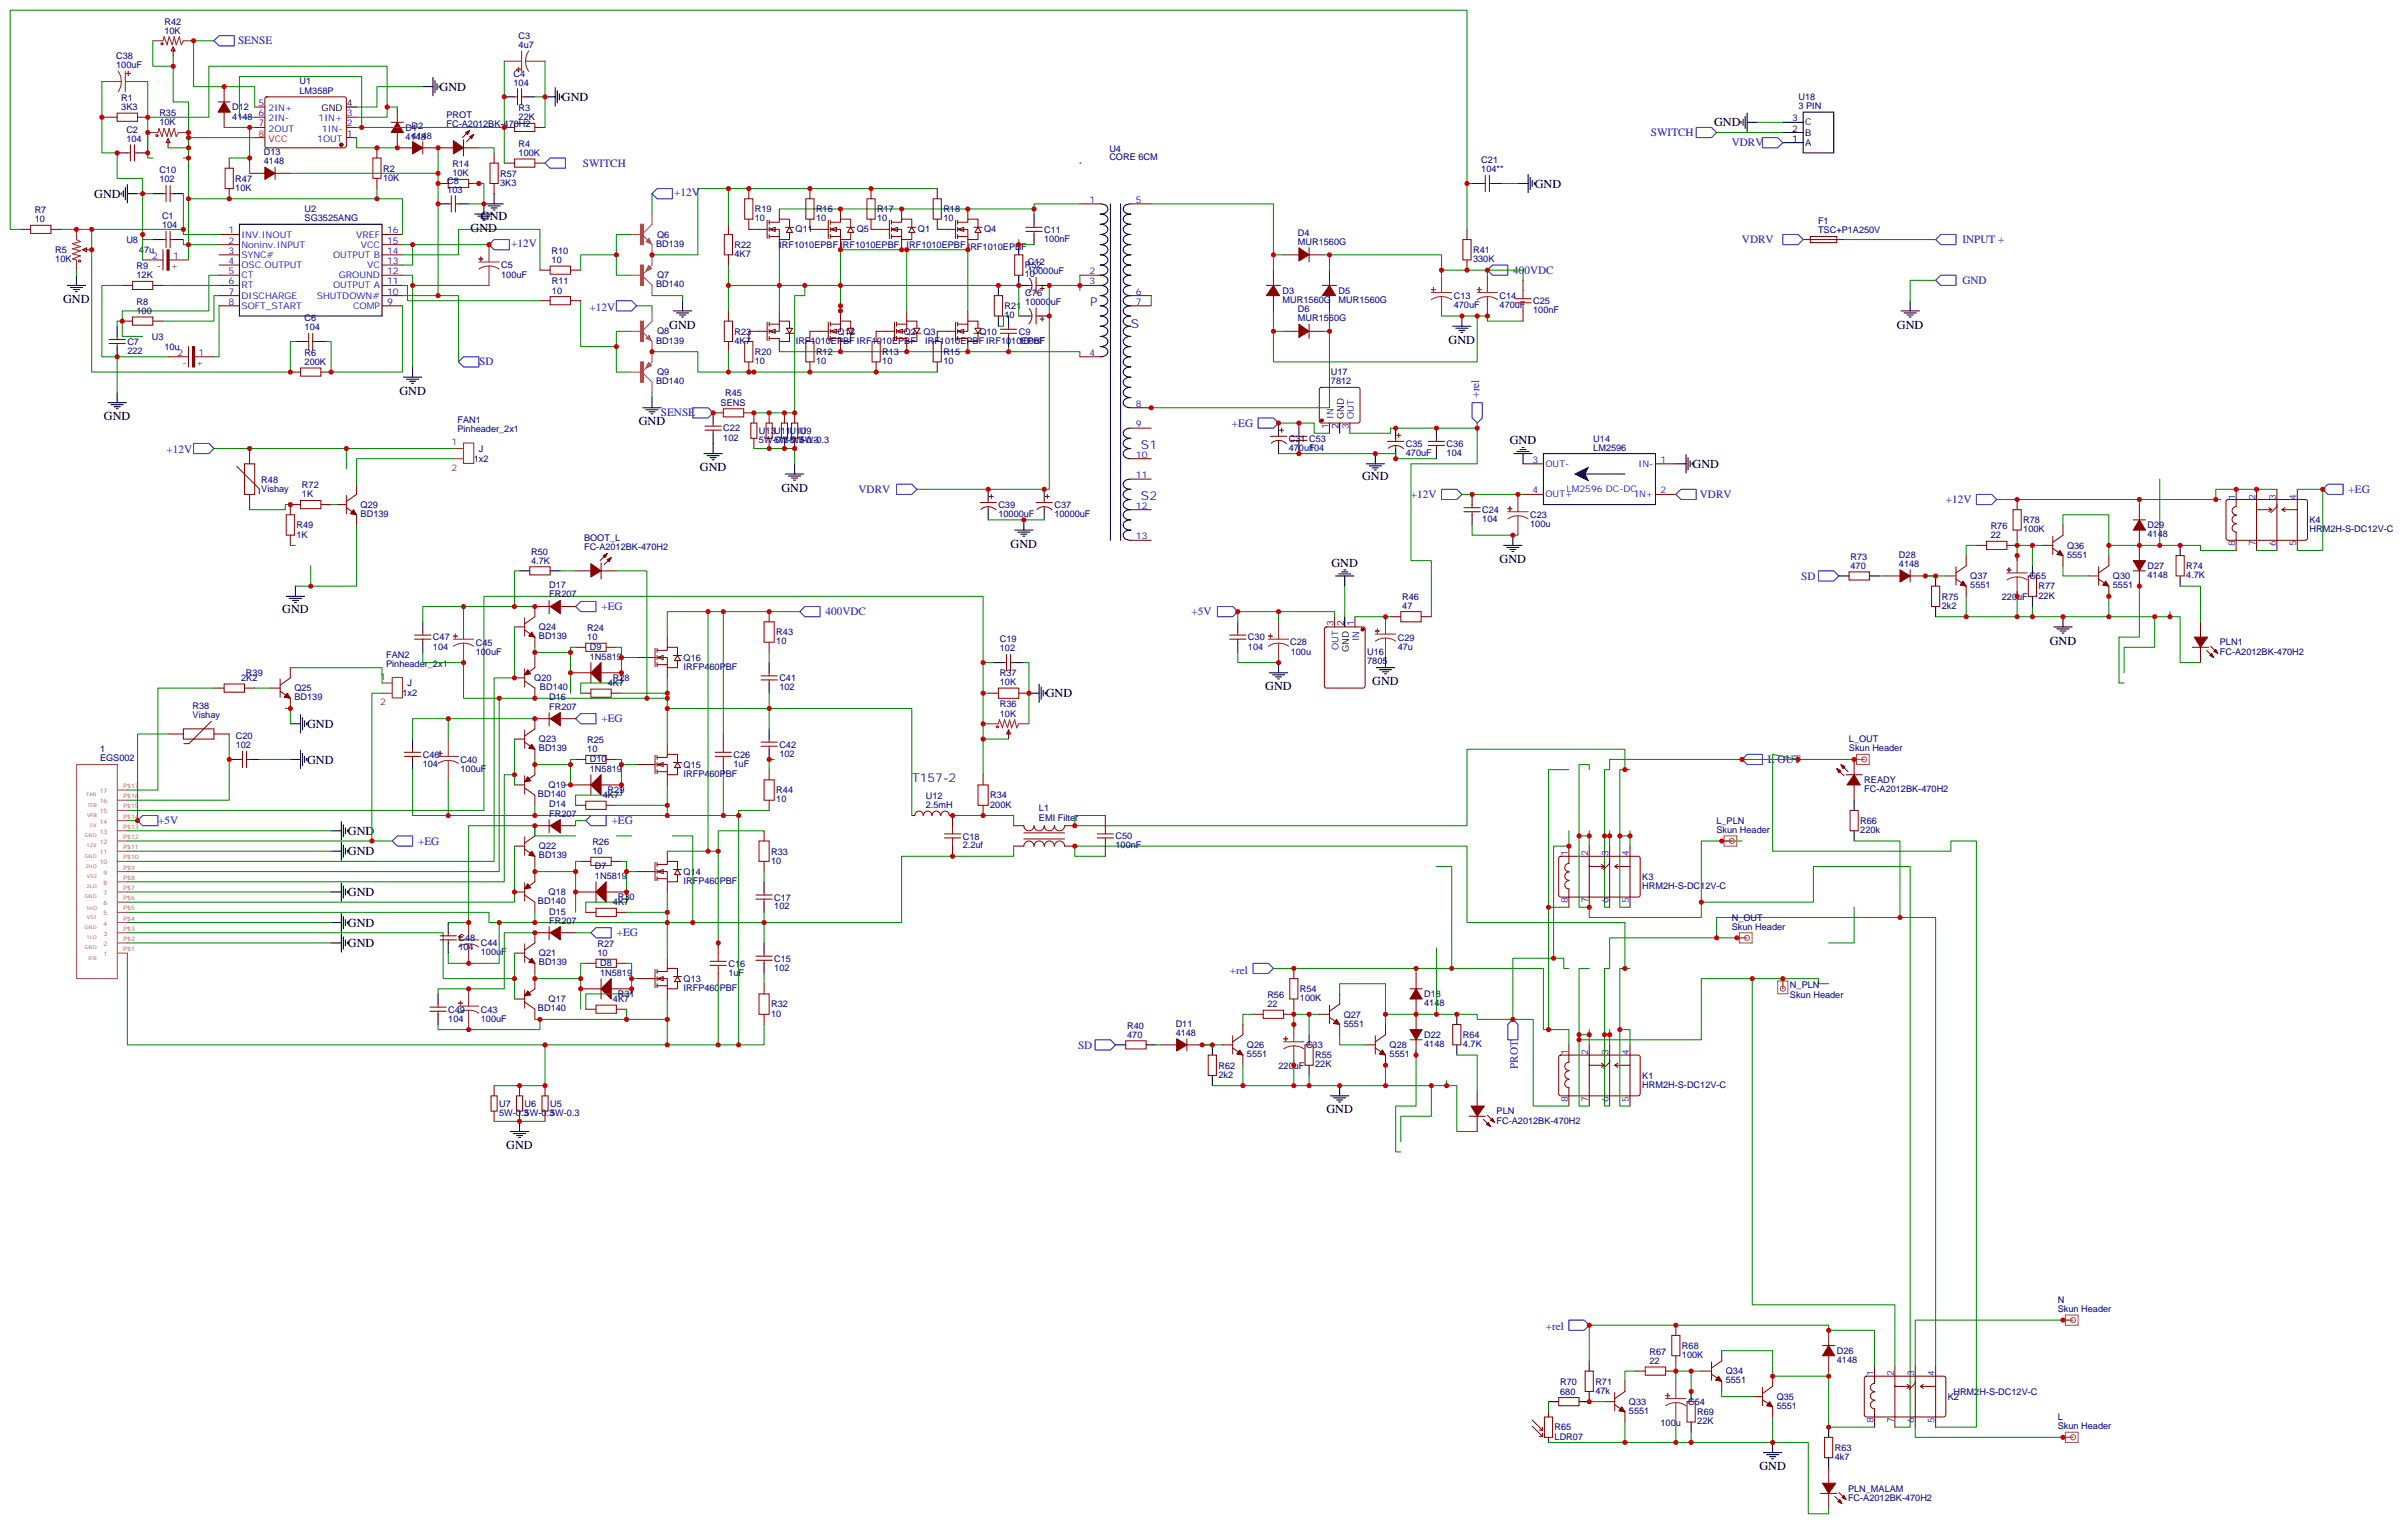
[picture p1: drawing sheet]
<svg xmlns="http://www.w3.org/2000/svg" width="834mm" height="527mm" viewBox="0 0 834 527" stroke-linecap="round" stroke-linejoin="round" font-family="sans-serif">
<defs><g id="words">
<g font-size="4.2">
<text x="152.2" y="31.4">GND</text>
<text x="194.6" y="34.9">GND</text>
<text x="593.5" y="43.7">GND</text>
<text x="531.5" y="64.9">GND</text>
<text x="32.6" y="68.5">GND</text>
<text x="166.5" y="76.2">GND</text>
<text x="163" y="80.2">GND</text>
<text x="21.9" y="104.9">GND</text>
<text x="231.8" y="113.7">GND</text>
<text x="656.9" y="113.7">GND</text>
<text x="501.6" y="119">GND</text>
<text x="138.3" y="136.6">GND</text>
<text x="36" y="145.4">GND</text>
<text x="221.2" y="147.2">GND</text>
<text x="522.8" y="153.8">GND</text>
<text x="586.1" y="162">GND</text>
<text x="242.4" y="163.1">GND</text>
<text x="471.7" y="166.2">GND</text>
<text x="270.6" y="170.1">GND</text>
<text x="350" y="189.5">GND</text>
<text x="461.1" y="196.1">GND</text>
<text x="519.3" y="194.8">GND</text>
<text x="97.7" y="212">GND</text>
<text x="709.8" y="223.1">GND</text>
<text x="438.1" y="238.9">GND</text>
<text x="475.2" y="237.2">GND</text>
<text x="362.1" y="241.3">GND</text>
<text x="106.4" y="251.9">GND</text>
<text x="106.4" y="264.3">GND</text>
<text x="120.5" y="289">GND</text>
<text x="120.5" y="296">GND</text>
<text x="120.5" y="310.1">GND</text>
<text x="120.5" y="320.7">GND</text>
<text x="120.5" y="327.8">GND</text>
<text x="459.3" y="385.3">GND</text>
<text x="175.3" y="397.7">GND</text>
<text x="609.2" y="508.8">GND</text>
</g>
<g font-size="4.2" fill="#00f">
<text x="377.5" y="105.8">P</text>
<text x="391.6" y="113.6">S</text>
<text x="395.1" y="155.2">S1</text>
<text x="395.1" y="172.9">S2</text>
<text x="315.9" y="270.6">T157-2</text>
</g>
<g font-size="3.9" fill="#00f">
<text x="82.4" y="15.4">SENSE</text>
<text x="571.6" y="47.1">SWITCH</text>
<text x="599.7" y="50.6">VDRV</text>
<text x="201.8" y="57.7">SWITCH</text>
<text x="233.5" y="67.9">+12V</text>
<text x="177" y="85.5">+12V</text>
<text x="603.2" y="84.2">VDRV</text>
<text x="679.6" y="84.2">INPUT +</text>
<text x="524" y="94.7">400VDC</text>
<text x="679.6" y="98.3">GND</text>
<text x="204.1" y="107.6">+12V</text>
<text x="166" y="126.5">SD</text>
<text x="512.2" y="137.6" transform="rotate(-90 512.2 137.6)">+rel</text>
<text x="228.8" y="144.1">SENSE</text>
<text x="426.6" y="147.7">+EG</text>
<text x="57.7" y="156.9">+12V</text>
<text x="297.3" y="170.6">VDRV</text>
<text x="488.6" y="172.4">+12V</text>
<text x="588.6" y="172.4">VDRV</text>
<text x="813.3" y="170.6">+EG</text>
<text x="673.8" y="174.1">+12V</text>
<text x="623.8" y="200.6">SD</text>
<text x="208.3" y="211.1">+EG</text>
<text x="285.9" y="212.9">400VDC</text>
<text x="412.7" y="212.9">+5V</text>
<text x="208.3" y="249.9">+EG</text>
<text x="612.2" y="264.1">L OUT</text>
<text x="54.8" y="285.2">+5V</text>
<text x="211.8" y="285.2">+EG</text>
<text x="144.8" y="292.3">+EG</text>
<text x="213.6" y="324">+EG</text>
<text x="425.9" y="336.9">+rel</text>
<text x="373.3" y="362.8">SD</text>
<text x="525.6" y="370" transform="rotate(-90 525.6 370)">PROT</text>
<text x="535.3" y="460.4">+rel</text>
</g>
<g font-size="3.2" fill="#000080">
<text x="57" y="11.6">10K</text>
<text x="57" y="8.5">R42</text>
<text x="179.6" y="16.6">4u7</text>
<text x="179.6" y="13.5">C3</text>
<text x="40.2" y="23.6">100uF</text>
<text x="40.2" y="20.5">C38</text>
<text x="103.7" y="29.2">U1</text>
<text x="177.8" y="29.6">104</text>
<text x="177.8" y="26.5">C4</text>
<text x="42" y="35">R1</text>
<text x="103.7" y="32.5">LM358P</text>
<text x="622.8" y="34.5">U18</text>
<text x="42" y="38.1">3K3</text>
<text x="55.2" y="40.3">R35</text>
<text x="80.4" y="41.4">4148</text>
<text x="80.4" y="38.2">D12</text>
<text x="154.6" y="40.9">PROT</text>
<text x="179.6" y="41.6">22K</text>
<text x="179.6" y="38.5">R3</text>
<text x="622.8" y="37.7">3 PIN</text>
<text x="43.8" y="45.9">C2</text>
<text x="55.2" y="43.4">10K</text>
<text x="140.4" y="45.2">D1</text>
<text x="142.5" y="48">4148</text>
<text x="142.5" y="44.8">D2</text>
<text x="154.6" y="44.1">FC-A2012BK-470H2</text>
<text x="43.8" y="49">104</text>
<text x="91.4" y="53.6">D13</text>
<text x="140.4" y="48.4">4148</text>
<text x="179.6" y="54">100K</text>
<text x="179.6" y="50.8">R4</text>
<text x="384.2" y="52.4">U4</text>
<text x="91.4" y="56.8">4148</text>
<text x="132.6" y="59.4">R2</text>
<text x="156.6" y="57.9">R14</text>
<text x="384.2" y="55.4">CORE 6CM</text>
<text x="512.9" y="59.6">104**</text>
<text x="512.9" y="56.5">C21</text>
<text x="55.2" y="63.1">102</text>
<text x="55.2" y="60">C10</text>
<text x="81.5" y="62.9">R47</text>
<text x="132.6" y="62.5">10K</text>
<text x="154.9" y="63.5">C8</text>
<text x="156.6" y="61">10K</text>
<text x="173.2" y="64.3">3K3</text>
<text x="173.2" y="61.1">R57</text>
<text x="81.5" y="66.1">10K</text>
<text x="154.9" y="66.7">103</text>
<text x="12" y="76.9">10</text>
<text x="12" y="73.8">R7</text>
<text x="56.1" y="75.9">C1</text>
<text x="105.5" y="76.5">SG3525ANG</text>
<text x="105.5" y="73.3">U2</text>
<text x="261.4" y="76.6">10</text>
<text x="261.4" y="73.5">R19</text>
<text x="282.6" y="76.6">10</text>
<text x="282.6" y="73.5">R16</text>
<text x="303.7" y="76.6">10</text>
<text x="303.7" y="73.5">R17</text>
<text x="326.7" y="76.6">10</text>
<text x="326.7" y="73.5">R18</text>
<text x="629.5" y="77.6">F1</text>
<text x="56.1" y="79">104</text>
<text x="227.5" y="82.2">Q6</text>
<text x="275.5" y="80.5">Q11</text>
<text x="296.7" y="80.5">Q5</text>
<text x="317.9" y="80.5">Q1</text>
<text x="340.8" y="80.5">Q4</text>
<text x="361.6" y="83.7">100nF</text>
<text x="361.6" y="80.5">C11</text>
<text x="449.4" y="81.5">D4</text>
<text x="629.5" y="80.8">TSC+P1A250V</text>
<text x="19.2" y="87.6">R5</text>
<text x="43.8" y="84.1">U8</text>
<text x="48.1" y="87.6">47u</text>
<text x="191" y="87.8">R10</text>
<text x="227.2" y="85.4">BD139</text>
<text x="254.4" y="89">4K7</text>
<text x="254.4" y="85.8">R22</text>
<text x="269.8" y="85.8">IRF1010EPBF IRF1010EPBF</text>
<text x="313.9" y="85.8">IRF1010EPBF IRF1010EPBF</text>
<text x="449.4" y="84.7">MUR1560G</text>
<text x="510.1" y="87.6">R41</text>
<text x="19.2" y="90.7">10K</text>
<text x="47.3" y="93.2">R9</text>
<text x="173.6" y="92.9">C5</text>
<text x="191" y="91">10</text>
<text x="354.9" y="96">10</text>
<text x="354.9" y="92.9">R52</text>
<text x="356" y="94.9">10000uF</text>
<text x="356" y="91.7">C12</text>
<text x="510.1" y="90.7">330K</text>
<text x="47.3" y="96.3">12K</text>
<text x="173.6" y="96">100uF</text>
<text x="191.1" y="101.6">10</text>
<text x="191.1" y="98.4">R11</text>
<text x="227.2" y="99.5">BD140</text>
<text x="227.5" y="96.3">Q7</text>
<text x="444.1" y="101.7">D3</text>
<text x="463.5" y="101.7">D5</text>
<text x="47.3" y="105.5">R8</text>
<text x="347.8" y="107">R21</text>
<text x="355" y="105.5">10000uF</text>
<text x="355" y="102.3">C76</text>
<text x="444.1" y="104.8">MUR1560G</text>
<text x="463.5" y="104.8">MUR1560G</text>
<text x="503.4" y="106.6">470uF</text>
<text x="503.4" y="103.5">C13</text>
<text x="519.3" y="106.6">470uF</text>
<text x="519.3" y="103.5">C14</text>
<text x="530.9" y="105.2">C25</text>
<text x="47.3" y="108.7">100</text>
<text x="105.5" y="111.2">C6</text>
<text x="347.8" y="110.1">10</text>
<text x="449.4" y="111.1">MUR1560G</text>
<text x="449.4" y="108">D6</text>
<text x="530.9" y="108.4">100nF</text>
<text x="44.1" y="119.4">C7</text>
<text x="52.6" y="117.6">U3</text>
<text x="105.5" y="114.3">104</text>
<text x="227.2" y="118.9">BD139</text>
<text x="227.5" y="115.7">Q8</text>
<text x="254.4" y="119">4K7</text>
<text x="254.4" y="115.8">R23</text>
<text x="275.6" y="119">IRF1010EPBF IRF1010EPBF</text>
<text x="290" y="115.8">Q12</text>
<text x="313" y="115.8">Q2</text>
<text x="319.8" y="115.8">Q3</text>
<text x="320.4" y="119">IRF1010EPBF IRF1010EPBF</text>
<text x="339.2" y="115.8">Q10</text>
<text x="352.8" y="119">100nF</text>
<text x="352.8" y="115.8">C9</text>
<text x="44.1" y="122.5">222</text>
<text x="57" y="121.1">10u</text>
<text x="105.5" y="123.1">R6</text>
<text x="261.4" y="122.9">R20</text>
<text x="282.6" y="122.9">R12</text>
<text x="305.5" y="122.8">R13</text>
<text x="326.7" y="122.8">R15</text>
<text x="105.5" y="126.3">200K</text>
<text x="227.5" y="129.8">Q9</text>
<text x="261.4" y="126">10</text>
<text x="282.6" y="126">10</text>
<text x="305.5" y="126">10</text>
<text x="326.7" y="126">10</text>
<text x="460.9" y="129.8">U17</text>
<text x="227.2" y="133">BD140</text>
<text x="251.1" y="137.2">R45</text>
<text x="460.9" y="133">7812</text>
<text x="249.5" y="140.5">SENS</text>
<text x="158.4" y="149.7">Pinheader_2x1</text>
<text x="158.4" y="146.6">FAN1</text>
<text x="250.5" y="149.3">C22</text>
<text x="250.5" y="152.5">102</text>
<text x="262.8" y="153.3">5W-0.35W-0.3</text>
<text x="262.8" y="150.2">U13U11U10</text>
<text x="268.1" y="153.3">5W-0.35W-0.3</text>
<text x="276.9" y="150.2">U9</text>
<text x="446.3" y="152.8">C31 C53</text>
<text x="486.8" y="154.6">C35</text>
<text x="500.9" y="154.6">C36</text>
<text x="551.7" y="155.9">LM2596</text>
<text x="551.7" y="153">U14</text>
<text x="164" y="159.8">1x2</text>
<text x="165.8" y="156.3">J</text>
<text x="446.3" y="156">470uF</text>
<text x="453.3" y="156">104</text>
<text x="486.8" y="157.8">470uF</text>
<text x="500.9" y="157.8">104</text>
<text x="90.5" y="167">R48</text>
<text x="90.5" y="170.1">Vishay</text>
<text x="104.6" y="172.2">1K</text>
<text x="104.6" y="168.9">R72</text>
<text x="124.9" y="178.9">BD139</text>
<text x="124.9" y="175.7">Q29</text>
<text x="345.7" y="179">10000uF</text>
<text x="345.7" y="175.8">C39</text>
<text x="365.1" y="179">10000uF</text>
<text x="365.1" y="175.8">C37</text>
<text x="513.3" y="177.5">C24</text>
<text x="529.9" y="179.3">C23</text>
<text x="102.7" y="182.8">R49</text>
<text x="513.3" y="180.7">104</text>
<text x="529.9" y="182.5">100u</text>
<text x="689.3" y="183.1">R76</text>
<text x="700.6" y="184.2">100K</text>
<text x="700.6" y="181.1">R78</text>
<text x="743.7" y="182.8">D29</text>
<text x="799.7" y="184.2">HRM2H-S-DC12V-C</text>
<text x="799.7" y="181.1">K4</text>
<text x="102.7" y="186">1K</text>
<text x="184" y="192">R50</text>
<text x="202.3" y="190.5">FC-A2012BK-470H2</text>
<text x="202.3" y="187.4">BOOT_L</text>
<text x="689.3" y="186.3">22</text>
<text x="715.8" y="189.9">Q36</text>
<text x="743.7" y="186">4148</text>
<text x="184" y="195.1">4.7K</text>
<text x="640.8" y="196.8">470</text>
<text x="640.8" y="193.7">R73</text>
<text x="657.6" y="196.1">4148</text>
<text x="657.6" y="193">D28</text>
<text x="715.8" y="193">5551</text>
<text x="743.7" y="197">D27</text>
<text x="757.1" y="196.9">R74</text>
<text x="190.2" y="203.6">D17</text>
<text x="682.3" y="203.6">5551</text>
<text x="682.3" y="200.5">Q37</text>
<text x="702.7" y="200.5">C55</text>
<text x="705.9" y="204">R77</text>
<text x="731.7" y="203.6">5551</text>
<text x="731.7" y="200.5">Q30</text>
<text x="743.7" y="200.1">4148</text>
<text x="757.1" y="200.1">4.7K</text>
<text x="190.2" y="206.7">FR207</text>
<text x="485.6" y="207.5">R46</text>
<text x="672.4" y="207.5">R75</text>
<text x="693.2" y="207.6">220uF</text>
<text x="705.9" y="207.1">22K</text>
<text x="485.6" y="210.6">47</text>
<text x="672.4" y="210.7">2k2</text>
<text x="149.9" y="221.6">C47</text>
<text x="186.6" y="221.2">BD139</text>
<text x="186.6" y="218.1">Q24</text>
<text x="203.4" y="221.5">10</text>
<text x="203.4" y="218.3">R24</text>
<text x="268.8" y="219.9">R43</text>
<text x="432.2" y="221.6">C30</text>
<text x="484" y="221.7">C29</text>
<text x="133.7" y="227.7">FAN2</text>
<text x="149.9" y="224.8">104</text>
<text x="164.7" y="226.6">100uF</text>
<text x="164.8" y="223.4">C45</text>
<text x="204.3" y="225">D9</text>
<text x="268.8" y="223">10</text>
<text x="346.2" y="225.4">102</text>
<text x="346.2" y="222.2">C19</text>
<text x="432.2" y="224.8">104</text>
<text x="446.8" y="223.4">C28</text>
<text x="447" y="226.6">100u</text>
<text x="473.4" y="226.5">U16</text>
<text x="484" y="224.8">47u</text>
<text x="768.7" y="226.6">FC-A2012BK-470H2</text>
<text x="768.7" y="223.4">PLN1</text>
<text x="85.2" y="234">R39</text>
<text x="133.7" y="230.8">Pinheader_2x1</text>
<text x="204.3" y="228.2">1N5819</text>
<text x="236.7" y="231.9">IRFP460PBF</text>
<text x="236.7" y="228.7">Q16</text>
<text x="346.2" y="233.9">R37</text>
<text x="473.4" y="229.8">7805</text>
<text x="83.5" y="235.7">2K2</text>
<text x="102" y="239.2">Q25</text>
<text x="141.1" y="237.4">J</text>
<text x="185" y="235.7">Q20</text>
<text x="187" y="238.9">BD140</text>
<text x="210.5" y="237.5">4K7</text>
<text x="212.2" y="235.7">R28</text>
<text x="269.9" y="238.9">102</text>
<text x="269.9" y="235.8">C41</text>
<text x="346.2" y="237.1">10K</text>
<text x="66.7" y="245.4">R38</text>
<text x="102" y="242.4">BD139</text>
<text x="139.3" y="240.9">1x2</text>
<text x="190.2" y="245.5">FR207</text>
<text x="190.2" y="242.4">D16</text>
<text x="346.2" y="244.8">R36</text>
<text x="66.7" y="248.5">Vishay</text>
<text x="346.2" y="248">10K</text>
<text x="81.6" y="255.8">C20</text>
<text x="186.6" y="256.9">Q23</text>
<text x="203.4" y="257.1">R25</text>
<text x="640.2" y="256.8">L_OUT</text>
<text x="34.6" y="263.5">EGS002</text>
<text x="34.6" y="260.4">1</text>
<text x="81.6" y="258.9">102</text>
<text x="146.4" y="262.2">C46</text>
<text x="159.5" y="264">C40</text>
<text x="186.6" y="260">BD139</text>
<text x="203.4" y="260.3">10</text>
<text x="204.3" y="263.8">D10</text>
<text x="254" y="262.3">C26</text>
<text x="269.9" y="261.8">102</text>
<text x="269.9" y="258.7">C42</text>
<text x="640.2" y="260">Skun Header</text>
<text x="146.4" y="265.4">104</text>
<text x="159.5" y="267.1">100uF</text>
<text x="204.3" y="267.1">1N5819</text>
<text x="236.7" y="268.9">IRFP460PBF</text>
<text x="236.7" y="265.7">Q15</text>
<text x="254" y="265.4">1uF</text>
<text x="186.3" y="275.9">BD140</text>
<text x="190" y="272.8">Q19</text>
<text x="210.4" y="274.5">R29</text>
<text x="268.8" y="274.6">R44</text>
<text x="645.6" y="274.1">FC-A2012BK-470H2</text>
<text x="645.6" y="270.9">READY</text>
<text x="190.2" y="279.4">D14</text>
<text x="208.7" y="276.3">4K7</text>
<text x="268.8" y="277.7">10</text>
<text x="320.6" y="279.6">2.5mH</text>
<text x="320.6" y="276.6">U12</text>
<text x="342.9" y="279.5">200K</text>
<text x="342.9" y="276.3">R34</text>
<text x="359.8" y="280.8">L1</text>
<text x="190.2" y="282.6">FR207</text>
<text x="359.8" y="284">EMI Filter</text>
<text x="594.4" y="285.1">L_PLN</text>
<text x="644.2" y="285.1">R66</text>
<text x="186.6" y="293.9">Q22</text>
<text x="205.1" y="292.4">R26</text>
<text x="333.4" y="293.6">2.2uf</text>
<text x="333.4" y="290.5">C18</text>
<text x="386.3" y="293.6">100nF</text>
<text x="386.3" y="290.4">C50</text>
<text x="594.4" y="288.2">Skun Header</text>
<text x="644.2" y="288.3">220k</text>
<text x="186.6" y="297.1">BD139</text>
<text x="205.1" y="295.6">10</text>
<text x="267.1" y="298.9">10</text>
<text x="267.1" y="295.7">R33</text>
<text x="206" y="304.1">1N5819</text>
<text x="206" y="300.9">D7</text>
<text x="236.7" y="306">IRFP460PBF</text>
<text x="236.7" y="302.8">Q14</text>
<text x="568.7" y="304.6">K3</text>
<text x="190" y="309.8">Q18</text>
<text x="213.9" y="311.6">R30</text>
<text x="268.1" y="311.7">C17</text>
<text x="568.7" y="307.7">HRM2H-S-DC12V-C</text>
<text x="186.3" y="312.9">BD140</text>
<text x="190.2" y="316.5">D15</text>
<text x="212.3" y="313.3">4K7</text>
<text x="268.1" y="314.7">102</text>
<text x="190.2" y="319.6">FR207</text>
<text x="599.7" y="321.7">Skun Header</text>
<text x="599.7" y="318.6">N_OUT</text>
<text x="158.7" y="328.9">104</text>
<text x="158.7" y="325.7">C48</text>
<text x="166.5" y="327.5">C44</text>
<text x="206.9" y="327.7">R27</text>
<text x="166.5" y="330.6">100uF</text>
<text x="186.6" y="334.1">BD139</text>
<text x="186.6" y="331">Q21</text>
<text x="206.9" y="330.9">10</text>
<text x="207.8" y="334.4">D8</text>
<text x="252.2" y="334.6">C16</text>
<text x="268.1" y="335.9">102</text>
<text x="268.1" y="332.8">C15</text>
<text x="207.8" y="337.6">1N5819</text>
<text x="236.7" y="339.8">Q13</text>
<text x="252.2" y="337.7">1uF</text>
<text x="190" y="346.8">Q17</text>
<text x="212.3" y="346.9">4K7</text>
<text x="213.9" y="345.1">R31</text>
<text x="236.7" y="343">IRFP460PBF</text>
<text x="438.9" y="345.3">R56</text>
<text x="450.1" y="346.5">100K</text>
<text x="450.1" y="343.3">R54</text>
<text x="493.2" y="345.1">D18</text>
<text x="619.8" y="345.3">Skun Header</text>
<text x="619.8" y="342.1">N_PLN</text>
<text x="155.2" y="353.6">104</text>
<text x="155.2" y="350.4">C49</text>
<text x="166.5" y="353.6">100uF</text>
<text x="166.5" y="350.4">C43</text>
<text x="186.3" y="350">BD140</text>
<text x="267.1" y="351.8">10</text>
<text x="267.1" y="348.6">R32</text>
<text x="438.9" y="348.5">22</text>
<text x="465.3" y="352.2">Q27</text>
<text x="493.2" y="348.3">4148</text>
<text x="390.3" y="359.1">470</text>
<text x="390.3" y="356">R40</text>
<text x="407.1" y="358.4">4148</text>
<text x="407.1" y="355.2">D11</text>
<text x="465.3" y="355.3">5551</text>
<text x="493.2" y="359.2">D22</text>
<text x="506.6" y="359.2">R64</text>
<text x="431.8" y="365.9">5551</text>
<text x="431.8" y="362.8">Q26</text>
<text x="452.3" y="362.7">C33</text>
<text x="481.2" y="365.9">5551</text>
<text x="481.2" y="362.8">Q28</text>
<text x="493.2" y="362.4">4148</text>
<text x="506.6" y="362.4">4.7K</text>
<text x="421.9" y="369.8">R62</text>
<text x="442.7" y="369.9">220uF</text>
<text x="455.4" y="369.4">22K</text>
<text x="455.4" y="366.3">R55</text>
<text x="421.9" y="372.9">2k2</text>
<text x="568.7" y="376.5">HRM2H-S-DC12V-C</text>
<text x="568.7" y="373.4">K1</text>
<text x="172.9" y="383.1">U7</text>
<text x="181.7" y="383.1">U6</text>
<text x="190.5" y="383.1">U5</text>
<text x="172.9" y="386.2">5W-0.35W-0.35W-0.3</text>
<text x="518.2" y="388.8">FC-A2012BK-470H2</text>
<text x="518.2" y="385.7">PLN</text>
<text x="712.6" y="454">Skun Header</text>
<text x="712.6" y="450.8">N</text>
<text x="582.4" y="466.8">R68</text>
<text x="571.2" y="472">22</text>
<text x="571.2" y="468.8">R67</text>
<text x="582.4" y="470">100K</text>
<text x="636.1" y="471.8">4148</text>
<text x="636.1" y="468.6">D26</text>
<text x="540.3" y="479.5">R70</text>
<text x="552.4" y="479.1">R71</text>
<text x="597.6" y="478.8">5551</text>
<text x="597.6" y="475.7">Q34</text>
<text x="540.3" y="482.6">680</text>
<text x="552.4" y="482.3">47k</text>
<text x="615.2" y="484.5">Q35</text>
<text x="674.5" y="484.5">K2</text>
<text x="676.4" y="482.7">HRM2H-S-DC12V-C</text>
<text x="564.1" y="489.3">5551</text>
<text x="564.1" y="486.2">Q33</text>
<text x="584.6" y="486.2">C54</text>
<text x="587.7" y="489.7">R69</text>
<text x="615.2" y="487.6">5551</text>
<text x="712.6" y="491.4">L</text>
<text x="538.3" y="495">R65</text>
<text x="575" y="493.4">100u</text>
<text x="587.7" y="492.9">22K</text>
<text x="712.6" y="494.6">Skun Header</text>
<text x="538.3" y="498.2">LDR07</text>
<text x="635.4" y="502.1">R63</text>
<text x="635.4" y="505.3">4k7</text>
<text x="639.9" y="519.4">FC-A2012BK-470H2</text>
<text x="639.9" y="516.2">PLN_MALAM</text>
</g>
<g font-size="3.2" fill="#00f">
<text x="89.5" y="36.7">5</text>
<text x="89.5" y="40.2">6</text>
<text x="93" y="38.5">2IN+</text>
<text x="93" y="42">2IN-</text>
<text x="110.3" y="42">1IN+</text>
<text x="120.1" y="40.2">3</text>
<text x="89.5" y="43.7">7</text>
<text x="93" y="45.5">2OUT</text>
<text x="111.5" y="45.5">1IN-</text>
<text x="120.1" y="47.3">1</text>
<text x="120.1" y="43.7">2</text>
<text x="109.8" y="49">1OUT</text>
<text x="377.2" y="70.2">1</text>
<text x="393.3" y="70.2">5</text>
<text x="79.1" y="80.8">1</text>
<text x="83.6" y="82.2">INV.INOUT</text>
<text x="123.4" y="82.2">VREF</text>
<text x="134.1" y="80.8">16</text>
<text x="52.7" y="89.6">2</text>
<text x="60" y="89.6">1</text>
<text x="79.1" y="84.3">2</text>
<text x="79.1" y="87.8">3</text>
<text x="83.6" y="85.7">Noninv.INPUT</text>
<text x="83.6" y="89.3">SYNC#</text>
<text x="115.3" y="89.3">OUTPUT B</text>
<text x="125" y="85.7">VCC</text>
<text x="134.1" y="87.8">14</text>
<text x="134.1" y="84.3">15</text>
<text x="79.1" y="91.4">4</text>
<text x="79.1" y="94.9">5</text>
<text x="83.6" y="92.8">OSC.OUTPUT</text>
<text x="127.2" y="92.8">VC</text>
<text x="134.1" y="94.9">12</text>
<text x="134.1" y="91.4">13</text>
<text x="377.2" y="94.9">2</text>
<text x="79.1" y="98.4">6</text>
<text x="79.1" y="102">7</text>
<text x="83.6" y="96.3">CT</text>
<text x="83.6" y="99.8">RT</text>
<text x="115.3" y="99.8">OUTPUT A</text>
<text x="117.3" y="96.3">GROUND</text>
<text x="134.1" y="102">10</text>
<text x="134.1" y="98.4">11</text>
<text x="377.2" y="98.4">3</text>
<text x="393.3" y="102">6</text>
<text x="79.1" y="105.5">8</text>
<text x="83.6" y="103.4">DISCHARGE</text>
<text x="83.6" y="106.9">SOFT_START</text>
<text x="109.7" y="103.4">SHUTDOWN#</text>
<text x="122.3" y="106.9">COMP</text>
<text x="134.1" y="105.5">9</text>
<text x="393.3" y="105.5">7</text>
<text x="61.5" y="123.1">2</text>
<text x="68.8" y="123.1">1</text>
<text x="377.2" y="123.1">4</text>
<text x="393.3" y="140.8">8</text>
<text x="393.3" y="147.8">9</text>
<text x="460" y="148.6" transform="rotate(-90 460 148.6)">1</text>
<text x="461.8" y="145.1" transform="rotate(-90 461.8 145.1)">IN</text>
<text x="467.1" y="148.6" transform="rotate(-90 467.1 148.6)">3</text>
<text x="468.8" y="145.1" transform="rotate(-90 468.8 145.1)">OUT</text>
<text x="393.3" y="158.4">10</text>
<text x="530.7" y="160.2">3</text>
<text x="535.2" y="161.6">OUT-</text>
<text x="567.4" y="161.6">IN-</text>
<text x="575" y="160.2">1</text>
<text x="393.3" y="165.5">11</text>
<text x="530.7" y="170.7">4</text>
<text x="535.2" y="172.2">OUT+</text>
<text x="542.5" y="170.4">LM2596 DC-DC</text>
<text x="566.3" y="172.2">IN+</text>
<text x="575" y="170.7">2</text>
<text x="774" y="172.9" transform="rotate(-90 774 172.9)">1</text>
<text x="781" y="172.9" transform="rotate(-90 781 172.9)">2</text>
<text x="788.1" y="172.9" transform="rotate(-90 788.1 172.9)">3</text>
<text x="795.2" y="172.9" transform="rotate(-90 795.2 172.9)">4</text>
<text x="393.3" y="176">12</text>
<text x="393.3" y="186.6">13</text>
<text x="774" y="189" transform="rotate(-90 774 189)">8</text>
<text x="781" y="189" transform="rotate(-90 781 189)">7</text>
<text x="788.1" y="189" transform="rotate(-90 788.1 189)">6</text>
<text x="795.2" y="189" transform="rotate(-90 795.2 189)">5</text>
<text x="461.8" y="216.8" transform="rotate(-90 461.8 216.8)">3</text>
<text x="468.8" y="216.8" transform="rotate(-90 468.8 216.8)">1</text>
<text x="470.6" y="222" transform="rotate(-90 470.6 222)">IN</text>
<text x="463.5" y="225" transform="rotate(-90 463.5 225)">OUT</text>
<text x="542.9" y="296.3" transform="rotate(-90 542.9 296.3)">1</text>
<text x="550" y="296.3" transform="rotate(-90 550 296.3)">2</text>
<text x="557" y="296.3" transform="rotate(-90 557 296.3)">3</text>
<text x="564.1" y="296.3" transform="rotate(-90 564.1 296.3)">4</text>
<text x="542.9" y="312.5" transform="rotate(-90 542.9 312.5)">8</text>
<text x="550" y="312.5" transform="rotate(-90 550 312.5)">7</text>
<text x="557" y="312.5" transform="rotate(-90 557 312.5)">6</text>
<text x="564.1" y="312.5" transform="rotate(-90 564.1 312.5)">5</text>
<text x="542.9" y="365.1" transform="rotate(-90 542.9 365.1)">1</text>
<text x="550" y="365.1" transform="rotate(-90 550 365.1)">2</text>
<text x="557" y="365.1" transform="rotate(-90 557 365.1)">3</text>
<text x="564.1" y="365.1" transform="rotate(-90 564.1 365.1)">4</text>
<text x="542.9" y="381.3" transform="rotate(-90 542.9 381.3)">8</text>
<text x="550" y="381.3" transform="rotate(-90 550 381.3)">7</text>
<text x="557" y="381.3" transform="rotate(-90 557 381.3)">6</text>
<text x="564.1" y="381.3" transform="rotate(-90 564.1 381.3)">5</text>
<text x="648.8" y="476.2" transform="rotate(-90 648.8 476.2)">1</text>
<text x="655.8" y="476.2" transform="rotate(-90 655.8 476.2)">2</text>
<text x="662.9" y="476.2" transform="rotate(-90 662.9 476.2)">3</text>
<text x="669.9" y="476.2" transform="rotate(-90 669.9 476.2)">4</text>
<text x="648.8" y="492.4" transform="rotate(-90 648.8 492.4)">8</text>
<text x="655.8" y="492.4" transform="rotate(-90 655.8 492.4)">7</text>
<text x="662.9" y="492.4" transform="rotate(-90 662.9 492.4)">6</text>
<text x="669.9" y="492.4" transform="rotate(-90 669.9 492.4)">5</text>
</g>
<g font-size="3.2">
<text x="111.4" y="38.5">GND</text>
<text x="120.1" y="36.7">4</text>
<text x="620.6" y="42">3</text>
<text x="620.6" y="45.5">2</text>
<text x="625.1" y="46.9">B</text>
<text x="625.1" y="43.4">C</text>
<text x="620.6" y="49">1</text>
<text x="625.1" y="50.4">A</text>
<text x="463.5" y="148.6" transform="rotate(-90 463.5 148.6)">2</text>
<text x="465.3" y="145.1" transform="rotate(-90 465.3 145.1)">GND</text>
<text x="465.3" y="216.8" transform="rotate(-90 465.3 216.8)">2</text>
<text x="467.1" y="225.5" transform="rotate(-90 467.1 225.5)">GND</text>
</g>
<g font-size="3.2" fill="#f00">
<text x="89.5" y="47.3">8</text>
<text x="93" y="49">VCC</text>
</g>
<g font-size="3.2" fill="#800">
<text x="54.3" y="93.1">-</text>
<text x="59.1" y="93.1">+</text>
<text x="63.1" y="126.6">-</text>
<text x="68" y="126.6">+</text>
</g>
<g font-size="3.2" fill="#8d2323">
<text x="156.4" y="154.2">1</text>
<text x="156.4" y="163">2</text>
<text x="131.7" y="235.3">1</text>
<text x="131.7" y="244.1">2</text>
</g>
<g font-size="2.1" fill="#a54b4b">
<text x="34.5" y="274.4">17</text>
<text x="42.8" y="272.7">P$17</text>
<text x="34.5" y="281.5">15</text>
<text x="34.5" y="278">16</text>
<text x="42.8" y="279.8">P$15</text>
<text x="42.8" y="276.2">P$16</text>
<text x="34.5" y="285">14</text>
<text x="42.8" y="286.8">P$13</text>
<text x="42.8" y="283.3">P$14</text>
<text x="34.5" y="292.1">12</text>
<text x="34.5" y="288.6">13</text>
<text x="42.8" y="293.9">P$11</text>
<text x="42.8" y="290.3">P$12</text>
<text x="34.5" y="299.1">10</text>
<text x="34.5" y="295.6">11</text>
<text x="42.8" y="297.4">P$10</text>
<text x="35.9" y="302.7">9</text>
<text x="42.8" y="304.5">P$8</text>
<text x="42.8" y="300.9">P$9</text>
<text x="35.9" y="309.7">7</text>
<text x="35.9" y="306.2">8</text>
<text x="42.8" y="311.5">P$6</text>
<text x="42.8" y="308">P$7</text>
<text x="35.9" y="316.8">5</text>
<text x="35.9" y="313.2">6</text>
<text x="42.8" y="315">P$5</text>
<text x="35.9" y="323.8">3</text>
<text x="35.9" y="320.3">4</text>
<text x="42.8" y="322.1">P$3</text>
<text x="42.8" y="318.6">P$4</text>
<text x="35.9" y="327.4">2</text>
<text x="42.8" y="329.2">P$1</text>
<text x="42.8" y="325.6">P$2</text>
<text x="35.9" y="330.9">1</text>
</g>
<g font-size="1.8" fill="#a54b4b">
<text x="30" y="275.6">FAN</text>
<text x="30.3" y="279.1">TFB</text>
<text x="30.1" y="282.7">VFB</text>
<text x="31.1" y="286.2">5V</text>
<text x="29.4" y="289.7">GND</text>
<text x="30" y="293.3">12V</text>
<text x="29.4" y="296.8">GND</text>
<text x="29.7" y="300.3">2HO</text>
<text x="30.1" y="303.8">VS2</text>
<text x="29.4" y="310.9">GND</text>
<text x="30" y="307.4">2LO</text>
<text x="29.8" y="315.1">1HO</text>
<text x="30.1" y="318">VS1</text>
<text x="29.4" y="321.5">GND</text>
<text x="29.4" y="328.5">GND</text>
<text x="30" y="325">1LO</text>
<text x="30.5" y="332.1">IFB</text>
</g>
</g></defs>
<g fill="#870000" stroke="#870000" stroke-width=".35">
<path d="M57.8 86.5h.8v7h-.8z"/>
<path d="M137.6 42.3l2.1 3.6h-4.2z"/>
<path d="M142.9 49l3.5 2.2-3.5 2.1z"/>
<path d="M66.6 120h.8v7h-.8z"/>
<circle cx="118.2" cy="50.1" r=".53"/>
</g>
<g fill="none" stroke="#870000" stroke-width=".35">
<path d="M88.2 37h3.5M92 33.7l.4-.2 27.1 .1 .4 .6v16.5l-.7 .5-27-.1-.5-.7v-16.2zM137.6 37v5.3M178.2 33.5h1M179.2 30.7v5.6M180.6 30.7v5.6M180.6 33.5h1.1M37 40.6h3.6M44.1 52.9h1.1M45.2 50.1v5.6M46.6 50.1v5.6M46.6 52.9h1"/>
<path d="M47.6 40.6h3.6M58.2 48l.7 1.4h-1.4zM58.2 48v3.2M88.2 44.1h3.5M88.2 40.6h3.5M119.9 47.6h3.6M119.9 44.1h3.6M119.9 40.6h3.6M130.5 51.2v3.5M135.5 42.3h4.2M137.6 45.9v5.3h5.3M146.4 49v4.3"/>
<path d="M146.4 51.2h5.3M174.6 44.1h3.6M174.6 56.4h3.6M185.2 44.1h3.5M185.2 56.4h3.5M7.1 79.4h3.5M17.6 79.4h3.6M56.4 67h1.1M57.5 64.2v5.6M58.9 64.2v5.6M58.9 67h1.1M130.5 61.7v3.6"/>
<path d="M151.7 63.5h3.5M155.2 70.6h1.1M156.3 67.7v5.7M157.7 67.7v5.7M157.7 70.6h1M162.3 63.5h3.5M355.2 78.7h5.7M358.1 77.6v1.1M28.6 86.4l1.4-.7v1.4zM28.6 86.4h3.1M49.4 90h7M56.4 82.9h1.1"/>
<path d="M56.4 86.4v7.1M57.5 80.1v5.6M58.2 90h7.1M58.9 80.1v5.6M58.9 82.9h1.1M75.8 81.1h7.1M75.8 84.7h7.1M75.8 88.2h7.1M75.8 91.7h7.1M75.8 95.2h7.1M75.8 98.8h7.1M132.3 81.1h7"/>
<path d="M132.3 84.7h7M132.3 88.2h7M132.3 91.7h7M132.3 95.2h7M132.3 98.8h7M187 93.5h3.5M197.6 93.5h3.5M351.4 88.2h2.8v7h-2.8zM355.2 80.1h5.7M356.3 98.8h1.1M356.4 96.2a3.8 3.8 0 0 1-.2 5.3M358.1 80.1v1"/>
<path d="M358.8 98.8h1M358.8 96v5.6M360.2 99.8h1.4M360.9 99.1v1.4M37.7 117.5h5.7M37.7 118.9h5.7M40.6 116.4v1.1M40.6 118.9v1M65.3 119.9v7.1M75.8 102.3h7.1M75.8 105.8h7.1M105.8 118.2h1.1"/>
<path d="M106.9 115.4v5.6M108.3 115.4v5.6M108.3 118.2h1.1M132.3 102.3h7M132.3 105.8h7M187 104.1h3.5M197.6 104.1h3.5M344.3 102.3h2.8v7.1h-2.8zM346.4 113.9h5.7M346.4 115.4h5.7M349.2 112.9v1M349.2 115.4v1"/>
<path d="M356.3 109.4h1.1M356.4 106.8a3.8 3.8 0 0 1-.2 5.3M358.8 106.5v5.7M358.8 109.4h1M360.2 110.4h1.4M360.9 109.7v1.4M58.2 123.5h7.1M67 123.5h7.1M100.5 128.8h3.6M111.1 128.8h3.6"/>
</g>
<g fill="none" stroke="#000" stroke-width=".35">
<path d="M119.9 37h3.6M146.4 30h3.5M149.9 26.8v6.4M150.6 27.9v4.2M151.3 28.9v2.1M152 29.6v.7M174.6 33.5h3.6M181.7 33.5h3.5M188.7 33.5h3.6M192.3 30.3v6.4M193 31.4v4.2M193.7 32.5v2.1"/>
<path d="M194.4 33.2v.7M40.6 52.9h3.5M47.6 52.9h3.6M42 66.7v.7M42.7 66v2.1M43.4 64.9v4.2M44.1 67h3.5M44.1 63.9v6.3M52.9 67h3.5M60 67h3.5M82.9 77.6h49.4v31.8h-49.4zM151.7 70.6h3.5"/>
<path d="M158.7 70.6h3.6M164.4 74.1h6.3M165.5 74.8h4.2M166.5 75.5h2.1M167.2 76.2h.7M167.6 70.6v3.5M358.1 74.1v3.5M23.3 98.8h6.3M24.3 99.5h4.3M26.5 95.2v3.6M52.9 82.9h3.5M60 82.9h3.5"/>
<path d="M345.7 98.8v3.5M352.8 95.2v3.6h3.5M352.8 84.7v3.5M358.1 81.1v3.6M359.8 98.8h3.6M25.4 100.2h2.1M26.1 100.9h.7M40.6 112.9v3.5M40.6 119.9v3.6M102.3 118.2h3.5M109.4 118.2h3.5M233.2 107.6h6.3"/>
<path d="M234.2 108.3h4.3M235.3 109h2.1M236 109.7h.7M236.4 104.1v3.5M345.7 109.4v3.5M349.2 109.4v3.5M349.2 116.4v3.5M352.8 109.4h3.5M359.8 109.4h3.6M37.4 139.3h6.3M40.6 135.8v3.5M139.7 130.5h6.3"/>
<path d="M140.8 131.2h4.2M141.8 131.9h2.1M142.5 132.6h.7M142.9 127v3.5M225.8 137.6v3.5M38.5 140.1h4.2M39.5 140.8h2.1M40.2 141.5h.7M222.6 141.1h6.4M223.7 141.8h4.2M224.7 142.5h2.1M225.4 143.2h.7"/>
</g>
<path d="M88.2 47.6h3.5" fill="none" stroke="#f00" stroke-width=".35"/>
<g fill="none" stroke="#008700" stroke-width=".35">
<path d="M60 19.4v15.9h5.3v54.7M35.3 28.2v24.7h5.3v8.8h8.8v21.2h3.5M49.4 28.2h1.8v12.4M134.1 37h3.5M146.4 30h-15.9v7h-7M174.6 21.2v22.9h-51.1M188.7 21.2v12.3h-3.5M188.7 33.5v10.6M35.3 40.6h1.7M58.2 51.2h7.1M65.3 47.6h22.9M123.5 40.6h10.6v-17.7h-61.8v17.7h-21.1v12.3v-7"/>
<path d="M123.5 47.6v3.6h14.1M151.7 51.2v51.1h-12.4M174.6 44.1v12.3M21.2 79.4h10.5v49.4h68.8v-10.6h1.8M31.7 79.4h31.8M47.6 67h5.3M63.5 67v14.1h12.3M65.3 68.8h74v12.3M130.5 65.3v3.5M164 63.5h3.6v7.1h-5.3M324.6 65.3h-82.9v22.9h-15.9M358.1 72.3v1.8"/>
<path d="M373.9 70.6h-15.8v1.7h-88.2M509.8 63.5h-1.8v-60h-504.5v75.9h3.6M26.5 93.5v1.7M42.3 98.8h-7v24.7h5.3M49.4 81.1v8.9M56.4 98.8h19.4M63.5 82.9v1.8h12.3M75.8 95.2h-3.5v12.4h-30v3.5M139.3 84.7h3.6v7h-3.6M139.3 95.2h3.6v31.8M139.3 98.8h1.8v5.3h45.9M139.3 88.2h19.4v-8.8h28.3v14.1"/>
<path d="M142.9 84.7h26.4M142.9 98.8h26.4M213.4 88.2h-12.3v5.3M218.7 81.1h-5.3v14.1h5.3M314 86.4v21.2M335.1 86.4v21.2M352.8 82.9v1.8h5.3M373.9 95.2v5.3M40.6 112.9v-1.8h1.7v5.3h7.1M75.8 105.8v17.7h-1.7M75.8 102.3h-1.7v8.8h-17.7M139.3 105.8v23h-24.6v-10.6h-1.8"/>
<path d="M201.1 104.1v15.8h12.3M218.7 114.7h-5.3v14.1h5.3M225.8 102.3h10.6v1.8M291 105.8v1.8M349.2 109.4h-1.7v3.5h-1.8M349.2 119.9v1.8M352.8 109.4v-10.6h-74.1v3.5h-3.5v40.6M58.2 123.5h-17.6v12.3M225.8 121.7h15.9v7.1h19.4M225.8 135.8v1.8M259.3 128.8h65.3M269.9 121.7h104v1.8"/>
</g>
<g fill="none" stroke="#8c2424" stroke-width=".35">
<path d="M180.6 17.6v7.1M183.1 17.6l-.8 1.7-.3 1.9M35.3 28.2h6.7M40.9 24.7l.8 1.7 .3 1.8M42 28.2l-.3 1.9-.8 1.7M43.4 28.2h6M43.4 24.7v7.1M174.6 21.2h6M182 21.2l.3 1.8 .8 1.7M182 21.2h6.7M51.2 45.9h3.5l.3-1.5 1.1 2.9 .7-2.9 1.1 2.9 .7-2.9 .7 2.9 1-2.9 .7 2.9 .7-1.4h3.6M26.5 79.4v3.5l1.4 .7-2.9 .7 2.9 1.1-2.9 .7 2.9 .7-2.9 1 2.9 .7-2.9 1.1 1.5 .4v3.5"/>
<path d="M165.8 90.7h7.1M169.3 92.1l1.9 .2 1.7 .8M169.3 92.1l-1.8 .2-1.7 .8M169.3 84.7v6M169.3 92.1v6.7"/>
</g>
<g fill="none" stroke="#a10000" stroke-width=".35">
<path d="M40.6 39.2h7v2.8h-7zM129.1 54.7h2.8v7h-2.8zM178.2 42.7h7v2.8h-7zM178.2 55h7v2.9h-7zM10.6 78h7v2.8h-7zM155.2 62.1h7.1v2.8h-7.1zM190.5 92.1h7.1v2.8h-7.1zM190.5 102.7h7.1v2.8h-7.1zM104.1 127.4h7v2.8h-7z"/>
<circle cx="54.3" cy="46.9" r=".35"/>
<circle cx="27.5" cy="90.3" r=".35"/>
</g>
<g fill="#8c2424" stroke="#8c2424" stroke-width=".35">
<path d="M44.4 24.7v1.4z"/>
<path d="M43.7 25.4h1.5z"/>
<path d="M179.6 23.3v1.4z"/>
<path d="M178.9 24h1.4z"/>
<path d="M165.8 89.6h1.4z"/>
<path d="M166.5 88.9v1.4z"/>
</g>
<path d="M188.7 56.4l1.8-1.7h5.3v3.5h-5.3zM225.8 67l1.7-1.7h5.3v3.5h-5.3zM169.3 84.7l1.8-1.8h5.3v3.5h-5.3zM213.4 104.1h5.3l1.8 1.7-1.8 1.8h-5.3z" fill="none" stroke="#00f" stroke-width=".35"/>
<g fill="none" stroke="#a64a4a" stroke-width=".35">
<path d="M225.8 74.1v3.5M225.8 77.6l-3.5 3.5 3.5 3.6M218.7 95.2h3.5M218.7 81.1h3.5M224.1 83.6l.7-.7 .5 1.2zM224.6 91.9l1.1 1.1-2 .8zM224.6 92.3l.7 .7-1.4 .7zM224.6 92.6l.4 .4M224.8 82.5l.7 1.8-1.8-.7zM224.8 83.3l-.4 .3M225.8 84.7v7M225.8 98.8v3.5"/>
<path d="M225.8 91.7l-3.5 3.5 3.5 3.6M218.7 114.7h3.5M224.8 116.1l.7 1.7-1.8-.7zM224.8 116.4l.5 1.3-1.2-.6zM224.8 116.8l-.4 .3M225.8 107.6v3.5M225.8 118.2v7M225.8 111.1l-3.5 3.6 3.5 3.5M218.7 128.8h3.5M224.6 125.4l1.1 1.1-2 .9zM224.6 125.8l.7 .7-1.4 .7zM224.6 126.1l.4 .4"/>
<path d="M225.8 132.3v3.5M225.8 125.2l-3.5 3.6 3.5 3.5"/>
</g>
<g fill="#a64a4a" stroke="#a64a4a" stroke-width=".35">
<path d="M221.8 125.2h1v7.1h-1z"/>
<path d="M221.8 111.1h1v7.1h-1z"/>
<path d="M221.8 91.7h1v7.1h-1z"/>
<path d="M221.8 77.6h1v7.1h-1z"/>
</g>
<g fill="#fff" stroke="#870000" stroke-width=".35">
<path d="M287.5 79.4l2.1-.7v1.4z"/>
<path d="M294.6 78.7l1 1.7h-2.1z"/>
</g>
<path d="M280.5 79.4h6.3M286.8 76.2v6.3M287.5 76.9h3.5v-1.1h3.6v2.9M287.5 79.4h3.5v3.5h3.6v-2.5M287.5 76.2v1.4M287.5 78.7v1.4M291 72.3v3.5M293.2 78.7h2.8M287.5 81.8h3.5M287.5 81.1v1.4M291 82.9v3.5" fill="none" stroke="#870000" stroke-width=".35"/>
<g fill="#fff" stroke="#870000" stroke-width=".35">
<path d="M308.7 79.4l2.1-.7v1.4z"/>
<path d="M315.7 78.7l1.1 1.7h-2.1z"/>
</g>
<path d="M301.6 79.4h6.4M308 76.2v6.3M308.7 76.9h3.5v-1.1h3.5v2.9M308.7 79.4h3.5v3.5h3.5v-2.5M308.7 76.2v1.4M308.7 78.7v1.4M312.2 72.3v3.5M314.3 78.7h2.8M308.7 81.8h3.5M308.7 81.1v1.4M312.2 82.9v3.5" fill="none" stroke="#870000" stroke-width=".35"/>
<g fill="#fff" stroke="#870000" stroke-width=".35">
<path d="M331.6 79.4l2.1-.7v1.4z"/>
<path d="M338.7 78.7l1 1.7h-2.1z"/>
</g>
<path d="M324.6 79.4h6.3M330.9 76.2v6.3M331.6 76.9h3.5v-1.1h3.6v2.9M331.6 79.4h3.5v3.5h3.6v-2.5M331.6 76.2v1.4M331.6 78.7v1.4M335.1 72.3v3.5M337.3 78.7h2.8M331.6 81.8h3.5M331.6 81.1v1.4M335.1 82.9v3.5" fill="none" stroke="#870000" stroke-width=".35"/>
<g fill="#fff" stroke="#870000" stroke-width=".35">
<path d="M287.5 114.7l2.1-.8v1.5z"/>
<path d="M293.5 113.6h2.1l-1 1.8z"/>
</g>
<path d="M280.5 114.7h6.3M286.8 111.5v6.3M287.5 112.2h3.5M287.5 111.5v1.4M287.5 113.9v1.5M287.5 116.4v1.4M291 107.6v3.5M291 118.2v3.5M293.2 115.4h2.8M294.6 115.4v2.8h-3.6v-1.1h-3.5M294.6 113.6v-2.5h-3.6v3.6h-3.5" fill="none" stroke="#870000" stroke-width=".35"/>
<g fill="#fff" stroke="#870000" stroke-width=".35">
<path d="M310.4 114.7l2.2-.8v1.5z"/>
<path d="M316.4 113.6h2.2l-1.1 1.8z"/>
</g>
<path d="M303.4 114.7h6.3M309.7 111.5v6.3M310.4 112.2h3.6M310.4 111.5v1.4M310.4 113.9v1.5M310.4 116.4v1.4M314 107.6v3.5M314 118.2v3.5M316.1 115.4h2.8M317.5 115.4v2.8h-3.5v-1.1h-3.6M317.5 113.6v-2.5h-3.5v3.6h-3.6" fill="none" stroke="#870000" stroke-width=".35"/>
<g fill="#fff" stroke="#870000" stroke-width=".35">
<path d="M331.6 114.7l2.1-.8v1.5z"/>
<path d="M337.6 113.6h2.1l-1 1.8z"/>
</g>
<g fill="none" stroke="#870000" stroke-width=".35">
<path d="M259.3 65.3v3.5M259.3 75.8v3.6M280.5 65.3v3.5M280.5 75.8v3.6M301.6 65.3v3.5M301.6 75.8v3.6M324.6 65.3v3.5M324.6 75.8v3.6M373.9 70.6h7.1M391.6 70.6h7M373.9 95.2h7.1M373.9 98.8h7.1"/>
<path d="M280.5 114.7v3.5M303.4 114.7v3.5M330.9 111.5v6.3M330.9 114.7h-6.3v3.5M331.6 112.2h3.5M331.6 111.5v1.4M331.6 113.9v1.5M331.6 116.4v1.4M335.1 107.6v3.5M335.1 118.2v3.5M337.3 115.4h2.8M338.7 115.4v2.8h-3.6v-1.1h-3.5"/>
<path d="M338.7 113.6v-2.5h-3.6v3.6h-3.5M391.6 102.3h7M391.6 105.8h7M280.5 125.2v3.6M303.4 125.2v3.6M324.6 125.2v3.6M373.9 123.5h7.1M391.6 141.1h7M391.6 148.2h7M391.6 158.7h7M391.6 165.8h7M391.6 176.4h7"/>
<path d="M391.6 187h7"/>
</g>
<path d="M335.1 86.4h-44.1v21.2M373.9 98.8h-10.5v70.5h-45.9" fill="none" stroke="#008700" stroke-width=".35"/>
<circle cx="373.9" cy="56.4" r=".18" fill="#000"/>
<path d="M381 70.6a1.99 1.99 0 0 1 2.5 2.2 2.55 2.55 0 0 1-2.5 1.3 1.99 1.99 0 0 1 2.5 2.3 2.55 2.55 0 0 1-2.5 1.2 1.99 1.99 0 0 1 2.5 2.3 2.55 2.55 0 0 1-2.5 1.2 1.99 1.99 0 0 1 2.5 2.3 2.55 2.55 0 0 1-2.5 1.3 1.99 1.99 0 0 1 2.5 2.3 2.55 2.55 0 0 1-2.5 1.2 1.99 1.99 0 0 1 2.5 2.3 2.55 2.55 0 0 1-2.5 1.2 1.99 1.99 0 0 1 2.5 2.3 2.55 2.55 0 0 1-2.5 1.2 1.99 1.99 0 0 1 2.5 2.3 2.55 2.55 0 0 1-2.5 1.3 1.99 1.99 0 0 1 2.5 2.3 2.55 2.55 0 0 1-2.5 1.2 1.99 1.99 0 0 1 2.5 2.3 2.55 2.55 0 0 1-2.5 1.2 1.99 1.99 0 0 1 2.5 2.3 2.55 2.55 0 0 1-2.5 1.3 1.99 1.99 0 0 1 2.5 2.2 2.55 2.55 0 0 1-2.5 1.3 1.99 1.99 0 0 1 2.5 2.3 2.55 2.55 0 0 1-2.5 1.2 1.99 1.99 0 0 1 2.5 2.3 2.55 2.55 0 0 1-2.5 1.2 1.99 1.99 0 0 1 2.5 2.3 2.55 2.55 0 0 1-2.5 1.3M384.5 70.6v116.4M388.1 70.6v116.4M391.6 70.6a1.99 1.99 0 0 0-2.6 2.2 2.55 2.55 0 0 0 2.6 1.3 1.99 1.99 0 0 0-2.6 2.3 2.55 2.55 0 0 0 2.6 1.2 1.99 1.99 0 0 0-2.6 2.3 2.55 2.55 0 0 0 2.6 1.2 1.99 1.99 0 0 0-2.6 2.3 2.55 2.55 0 0 0 2.6 1.3 1.99 1.99 0 0 0-2.6 2.3 2.55 2.55 0 0 0 2.6 1.2 1.99 1.99 0 0 0-2.6 2.3 2.55 2.55 0 0 0 2.6 1.2 1.99 1.99 0 0 0-2.6 2.3 2.55 2.55 0 0 0 2.6 1.2 1.99 1.99 0 0 0-2.6 2.3 2.55 2.55 0 0 0 2.6 1.3 1.99 1.99 0 0 0-2.6 2.3 2.55 2.55 0 0 0 2.6 1.2 1.99 1.99 0 0 0-2.6 2.3 2.55 2.55 0 0 0 2.6 1.2 1.99 1.99 0 0 0-2.6 2.3 2.55 2.55 0 0 0 2.6 1.3 1.99 1.99 0 0 0-2.6 2.2 2.55 2.55 0 0 0 2.6 1.3 1.99 1.99 0 0 0-2.6 2.3 2.55 2.55 0 0 0 2.6 1.2 1.99 1.99 0 0 0-2.6 2.3 2.55 2.55 0 0 0 2.6 1.2 1.99 1.99 0 0 0-2.6 2.3 2.55 2.55 0 0 0 2.6 1.3 1.99 1.99 0 0 0-2.6 2.3 2.55 2.55 0 0 0 2.6 1.2 1.99 1.99 0 0 0-2.6 2.3 2.55 2.55 0 0 0 2.6 1.2 1.99 1.99 0 0 0-2.6 2.3 2.55 2.55 0 0 0 2.6 1.3 1.99 1.99 0 0 0-2.6 2.2 2.55 2.55 0 0 0 2.6 1.3 1.99 1.99 0 0 0-2.6 2.3 2.55 2.55 0 0 0 2.6 1.2M391.6 148.2a1.99 1.99 0 0 0-2.6 2.3 2.55 2.55 0 0 0 2.6 1.2 1.99 1.99 0 0 0-2.6 2.3 2.55 2.55 0 0 0 2.6 1.2 1.99 1.99 0 0 0-2.6 2.3 2.55 2.55 0 0 0 2.6 1.2M391.6 165.8a1.99 1.99 0 0 0-2.6 2.3 2.55 2.55 0 0 0 2.6 1.2 1.99 1.99 0 0 0-2.6 2.3 2.55 2.55 0 0 0 2.6 1.3 1.99 1.99 0 0 0-2.6 2.2 2.55 2.55 0 0 0 2.6 1.3 1.99 1.99 0 0 0-2.6 2.3 2.55 2.55 0 0 0 2.6 1.2 1.99 1.99 0 0 0-2.6 2.3 2.55 2.55 0 0 0 2.6 1.2 1.99 1.99 0 0 0-2.6 2.3 2.55 2.55 0 0 0 2.6 1.3" fill="none" stroke="#000" stroke-width=".35"/>
<path d="M310.4 167.6h5.3l1.8 1.7-1.8 1.8h-5.3z" fill="none" stroke="#00f" stroke-width=".35"/>
<path d="M257.9 68.8h2.8v7h-2.8zM279 68.8h2.9v7h-2.9zM300.2 68.8h2.8v7h-2.8zM323.1 68.8h2.9v7h-2.9zM279 118.2h2.9v7h-2.9zM302 118.2h2.8v7h-2.8zM323.1 118.2h2.9v7h-2.9z" fill="none" stroke="#a10000" stroke-width=".35"/>
<g fill="#fff" stroke="#870000" stroke-width=".35">
<path d="M266.3 79.4l2.2-.7v1.4z"/>
<path d="M273.4 78.7l1.1 1.7h-2.2z"/>
</g>
<path d="M259.3 79.4h6.3M265.6 76.2v6.3M266.3 76.9h3.6v-1.1h3.5v2.9M266.3 79.4h3.6v3.5h3.5v-2.5M266.3 76.2v1.4M266.3 78.7v1.4M269.9 72.3v3.5M272 78.7h2.8M266.3 81.8h3.6M266.3 81.1v1.4M269.9 82.9v3.5" fill="none" stroke="#870000" stroke-width=".35"/>
<g fill="#fff" stroke="#870000" stroke-width=".35">
<path d="M266.3 114.7l2.2-.8v1.5z"/>
<path d="M272.3 113.6h2.2l-1.1 1.8z"/>
</g>
<g fill="none" stroke="#870000" stroke-width=".35">
<path d="M252.2 77.6v3.5M252.2 88.2v3.5M252.2 107.6v3.5M252.2 118.2v3.5M265.6 111.5v6.3M265.6 114.7h-6.3v3.5M266.3 112.2h3.6M266.3 111.5v1.4M266.3 113.9v1.5M266.3 116.4v1.4M269.9 107.6v3.5M269.9 118.2v3.5"/>
<path d="M272 115.4h2.8M273.4 115.4v2.8h-3.5v-1.1h-3.6M273.4 113.6v-2.5h-3.5v3.6h-3.6M259.3 125.2v3.6M170 379.2h2.2v5.3h-2.2zM171.1 375.7v3.5M178.9 379.2h2.1v5.3h-2.1zM179.9 375.7v3.5M187.7 379.2h2.1v5.3h-2.1zM188.7 375.7v3.5M171.1 384.5v3.6M179.9 384.5v3.6"/>
<path d="M188.7 384.5v3.6"/>
</g>
<path d="M250.8 81.1h2.8v7.1h-2.8zM250.8 111.1h2.8v7.1h-2.8zM257.9 118.2h2.8v7h-2.8z" fill="none" stroke="#a10000" stroke-width=".35"/>
<path d="M225.8 67v7.1M252.2 65.3v12.3M252.2 91.7v7.1h26.5M252.2 98.8v8.8M269.9 86.4v21.2M460.4 88.2h38.8v7M220.5 105.8h5.3v1.8M398.6 102.3v3.5M252.2 121.7v7.1M44.1 329.8v31.8h144.6v14.1h-17.6M171.1 388.1h17.6" fill="none" stroke="#008700" stroke-width=".35"/>
<g fill="#8c2424" stroke="#8c2424" stroke-width=".35">
<path d="M496.4 99.5v1.4z"/>
<path d="M495.7 100.2h1.4z"/>
<path d="M512.2 99.5l.1 1.4z"/>
<path d="M511.5 100.2h1.4z"/>
</g>
<path d="M499.2 95.2v6M515.1 95.2v6M495.7 101.2h7M499.2 102.7l-1.9 .2-1.6 .8M499.2 102.7l1.8 .2 1.7 .8M499.2 102.7v6.7M511.5 101.2h7.1M515.1 102.7l-1.9 .2-1.7 .8M515.1 102.7l1.8 .2 1.7 .8M515.1 102.7v6.7" fill="none" stroke="#8c2424" stroke-width=".35"/>
<g fill="none" stroke="#a64a4a" stroke-width=".35">
<path d="M26.5 264.6h14.1v74.1h-14.1zM40.6 276.9h3.5M40.6 273.4h3.5M40.6 298.1h3.5M40.6 294.6h3.5M40.6 291h3.5M40.6 287.5h3.5M40.6 284h3.5M40.6 280.5h3.5M40.6 319.3h3.5M40.6 315.7h3.5M40.6 312.2h3.5"/>
<path d="M40.6 308.7h3.5M40.6 305.2h3.5M40.6 301.6h3.5M40.6 329.8h3.5M40.6 326.3h3.5M40.6 322.8h3.5"/>
</g>
<g fill="none" stroke="#000" stroke-width=".35">
<path d="M503.1 112.9h6.3M504.1 113.6h4.3M505.2 114.3h2.1M505.9 115h.7M506.2 109.4v3.5M114.7 294.6h3.5M114.7 287.5h3.5M118.2 284.3v6.4M118.2 291.4v6.3M118.9 285.4v4.2M118.9 292.5v4.2M119.6 286.5v2.1"/>
<path d="M119.6 293.5v2.1M120.3 287.2v.7M120.3 294.2v.7M114.7 319.3h3.5M114.7 308.7h3.5M118.2 305.5v6.4M118.2 316.1v6.3M118.9 306.6v4.2M118.9 317.1v4.3M119.6 307.6v2.1M119.6 318.2v2.1M120.3 308.3v.7"/>
<path d="M120.3 318.9v.7M114.7 326.3h3.5M118.2 323.1v6.4M118.9 324.2v4.2M119.6 325.3v2.1M120.3 326v.7M176.7 391.6h6.4M177.8 392.3h4.2M178.9 393h2.1M179.6 393.7h.7M179.9 388.1v3.5"/>
</g>
<path d="M516.8 91.7h5.3v3.5h-5.3l-1.7-1.7z" fill="none" stroke="#00f" stroke-width=".35"/>
<g fill="#fff" stroke="#870000" stroke-width=".35">
<path d="M227.5 338.7l2.2-.7v1.4z"/>
<path d="M234.6 338l1.1 1.7h-2.2z"/>
</g>
<path d="M220.5 338.7h6.3M226.8 335.5v6.3M227.5 336.2h3.6v-1.1h3.5v2.9M227.5 338.7h3.6v3.5h3.5v-2.5M227.5 335.5v1.4M227.5 338v1.4M231.1 331.6v3.5M233.2 338h2.8M227.5 341.1h3.6M227.5 340.4v1.4M231.1 342.2v3.5" fill="none" stroke="#870000" stroke-width=".35"/>
<g fill="#fff" stroke="#870000" stroke-width=".35">
<path d="M227.5 301.6l2.2-.7v1.4z"/>
<path d="M234.6 300.9l1.1 1.8h-2.2z"/>
</g>
<path d="M226.8 298.4v6.4M227.5 299.2h3.6v-1.1h3.5v2.8M227.5 298.4v1.5M231.1 294.6v3.5M220.5 301.6h6.3M227.5 301.6h3.6v3.6h3.5v-2.5M227.5 304.1h3.6M227.5 300.9v1.4M227.5 303.4v1.4M231.1 305.2v3.5M233.2 300.9h2.8" fill="none" stroke="#870000" stroke-width=".35"/>
<g fill="#fff" stroke="#870000" stroke-width=".35">
<path d="M227.5 264.6l2.2-.7v1.4z"/>
<path d="M234.6 263.9l1.1 1.7h-2.2z"/>
</g>
<path d="M231.1 257.5v3.6M220.5 264.6h6.3M226.8 261.4v6.4M227.5 262.1h3.6v-1h3.5v2.8M227.5 264.6h3.6v3.5h3.5v-2.5M227.5 267.1h3.6M227.5 261.4v1.4M227.5 263.9v1.4M227.5 266.3v1.5M231.1 268.1v3.5M233.2 263.9h2.8" fill="none" stroke="#870000" stroke-width=".35"/>
<g fill="#fff" stroke="#870000" stroke-width=".35">
<path d="M227.5 227.5l2.2-.7v1.4z"/>
<path d="M234.6 226.8l1.1 1.8h-2.2z"/>
</g>
<g fill="none" stroke="#870000" stroke-width=".35">
<path d="M60 16.2l.7 1.4h-1.4zM60 16.2v3.2M75.5 35.3h4.2M77.6 30v5.3M77.6 38.8v5.3M79.4 54.7v3.5M86.4 60h5.3M95.2 57.9v4.2M95.2 60h5.3M151.7 51.2h5.3M160.5 51.2h5.3M160.5 48.3v5.7"/>
<path d="M162.6 45.2l-2.4 2.4M164 46.6l-2.4 2.4M171.1 52.9v3.5M79.4 65.3v3.5M171.1 63.5v3.5M508 79.4v3.5M513.3 63.5h1M514.3 60.7v5.6M515.8 60.7v5.6M515.8 63.5h1M42.3 98.8h3.6M52.9 98.8h3.5"/>
<path d="M438.5 98.8h4.9M441 93.5v5.3M444.5 88.2h5.3M453.3 88.2h5.3M453.3 85.7v5M457.9 98.8h4.9M460.4 93.5v5.3M508 90v3.5M527.4 97v3.5M624.4 82.9h14.1M626.9 81.9l9.1-.1 .1 2.1-9.2 .1zM42.3 111.1h3.6"/>
<path d="M52.9 111.1h3.5M441 102.3v5.3M444.5 114.7h5.3M453.3 112.2v4.9M453.3 114.7h5.3M460.4 102.3v5.3M527.4 107.6v3.5M457.1 134.3l.5-.2h12.7l.5 .2 .2 .5v10.9l-.3 .5-.4 .2h-12.7l-.5-.2-.3-.5v-10.9zM86.4 155.2v5.3M244.1 147.5h5.7M244.1 148.9h5.7M246.9 142.9h3.6"/>
<path d="M246.9 146.4v1.1M246.9 148.9v1M257.5 142.9h3.6v3.5M260 146.4h2.1v5.3h-2.1zM261.1 151.7v3.5M265.3 146.4h2.1v5.3h-2.1zM266.3 142.9v3.5M266.3 151.7v3.5M270.6 146.4h2.1v5.3h-2.1zM271.6 142.9v3.5M271.6 151.7v3.5M274.1 146.4h2.1v5.3h-2.1z"/>
<path d="M275.2 142.9v3.5M275.2 151.7v3.5M439.9 151h5.7M440.2 153.4a3.8 3.8 0 0 1 5.2 .1M442.7 149.9v1.1M442.7 152.4v1.1M443.1 148.9h1.4M443.8 148.2v1.4M447 151h5.6M447 152.4h5.6M449.8 149.9v1.1M449.8 152.4v1.1"/>
<path d="M460.4 146.4v3.5M467.4 146.4v3.5M480.5 152.8h5.6M480.8 155.1a3.8 3.8 0 0 1 5.2 .2M483.3 151.7v1.1M483.3 154.2v1M483.7 150.6h1.4M484.4 149.9v1.4M494.6 152.8h5.6M494.6 154.2h5.6M497.4 151.7v1.1M497.4 154.2v1"/>
<path d="M82 161.4l7.8 7.8v1.7M84.7 160.5h3.5v10.6h-3.5zM86.4 171.1v5.3M104.1 174.6h-3.6v3.6M111.1 174.6h3.6M116.4 174.6h3.5M119.9 175.7l3.6 2.5v3.5M119.9 171.4v6.4M123.5 167.6v3.5l-3.6 2.5M339.4 173.9h5.6M339.7 176.3a3.8 3.8 0 0 1 5.2 .2M342.2 172.9v1"/>
<path d="M342.2 175.3v1.1M342.5 171.8h1.5M343.3 171.1v1.4M358.8 173.9h5.6M359.1 176.3a3.8 3.8 0 0 1 5.2 .2M361.6 172.9v1M361.6 175.3v1.1M361.9 171.8h1.5M362.7 171.1v1.4M506.9 175.7h5.7M506.9 177.1h5.7M509.8 174.6v1.1"/>
<path d="M509.8 177.1v1.1M527.4 171.1h7.1M527.4 160.5h7.1M573.3 171.1h7M573.3 160.5h7M698.5 172.9v3.5M738.7 179.9h4.2M740.8 174.6v5.3M771.1 173.1l.4-.2h27.1l.4 .7v12.9l-.7 .5-27-.1-.5-.6v-12.7zM774.3 169.3v6M774.4 178.3a1.41 1.41 0 0 0-1.5 1.4 1.41 1.41 0 0 0 1.5 1.5M774.4 175.4a1.41 1.41 0 0 0-1.5 1.4 1.41 1.41 0 0 0 1.5 1.4"/>
<path d="M781.4 169.3v7.1h5.3M781.4 176v14.5M785.6 175.7l1.1 .7-1.1 .7M788.5 169.3v6l-2.2 2.1M788.5 174.6v15.9M791.3 175.7l-1.1 .7 1.1 .7M795.5 169.3v7.1h-5.3M795.5 176.4v14.1M100.5 185.2v3.5M183.4 196.1h7.1v2.9h-7.1zM199.3 197.6h5.3M208.1 194.7v5.7"/>
<path d="M208.1 197.6h5.3M210.3 191.6l-2.5 2.4M211.7 193l-2.5 2.4M640.3 197.9h7v2.8h-7zM652.6 199.3h5.3M661.5 197.2v4.2M661.5 199.3h5.2M673.8 199.3h3.5M677.3 196.1v6.4M680.9 192.3v3.5l-3.6 2.5M684.4 188.7h3.5M695 188.7h3.5"/>
<path d="M698.5 183.4v3.6M702.4 199.3h2.8v7.1h-2.8zM707.3 188.7h3.5M710.8 189.8l3.6 2.5v3.5M710.8 185.6v6.3M714.4 181.7v3.5l-3.6 2.5M723.2 199.3h3.5M726.7 196.1v6.4M730.2 192.3v3.5l-3.5 2.5M738.7 197.6h4.2M740.8 183.4v10.6M740.8 197.6v5.2"/>
<path d="M753.5 192.3h2.9v7h-2.9zM774.3 184.1v6.4M774.4 181.3a1.41 1.41 0 0 0-1.5 1.4 1.41 1.41 0 0 0 1.5 1.4M143.6 219.8h5.6M146.4 218.7v1.1M178.2 217h3.5M181.7 218l3.5 2.5v3.5M181.7 213.8v6.3M190.1 207.8v4.6M190.5 209.9h-5.3v3.5l-3.5 2.5M194 209.9h5.3M266.3 211.7v3.5"/>
<path d="M425.8 219.8h5.6M428.6 218.7v1.1M458.8 217.2l.5-.2h12.7l.7 .4v20l-.4 .7h-13l-.6-.4-.1-20zM462.1 213.4v3.6M469.2 213.4v3.6M481.5 213.4h3.6M492.1 213.4h3.6M668.9 202.8h2.8v7.1h-2.8zM677.3 200.4l3.6 2.4v3.6M726.7 200.4l3.5 2.4v3.6M762 215.2v5.3M74.1 238.1h3.5"/>
<path d="M84.7 238.1h3.5M93.5 238.1h3.5M97 239.2l3.5 2.5v3.5M97 234.9v6.4M100.5 231.1v3.5l-3.5 2.5M143.6 221.2h5.6M146.4 221.2v1M178.2 234.6h3.5M181.7 235.7l3.5 2.4v3.6M181.7 231.4v6.4M185.2 227.5v3.6l-2.5 1.7M197.6 232.8h7"/>
<path d="M199.3 224h3.5M201.1 239.9h3.5M204.6 229.3v7.1M208.1 232.8h7.1M209.9 224h3.5M211.7 239.9h3.5M220.5 227.5h6.3M226.8 224.4v6.3M227.5 225.1h3.6v-1.1h3.5v2.8M227.5 227.5h3.6v3.6h3.5v-2.5M227.5 230h3.6M227.5 224.4v1.4"/>
<path d="M227.5 226.8v1.4M227.5 229.3v1.4M231.1 220.5v3.5M231.1 231.1v3.5M233.2 226.8h2.8M263.5 235.3h5.7M263.5 233.9h5.7M266.3 222.2v3.6M266.3 232.8v1.1M266.3 235.3v1.1M342.2 239.9h3.5M347.5 229.3h1"/>
<path d="M348.5 226.5v5.6M350 226.5v5.6M350 229.3h1M352.8 239.9h3.5M425.8 221.2h5.6M428.6 221.2v1M759.2 224h5.6M762 224v5.3M764.1 225.1l2.5 2.4M765.5 223.7l2.5 2.4M58.2 254h5.3M63.5 252.2h10.6v3.6h-10.6z"/>
<path d="M73.2 249.6l-7.8 7.8h-1.7M74.1 254h5.3M84 260v5.6M85.4 260v5.6M142.9 259.3v1M178.2 255.8h3.5M181.7 256.8l3.5 2.5v3.5M181.7 252.6v6.3M190.1 246.6v4.6M190.5 248.7h-5.3v3.5l-3.5 2.5M194 248.7h5.3M250.5 254v3.5"/>
<path d="M263.5 258.2h5.7M263.5 256.8h5.7M266.3 255.8v1M266.3 258.2v1.1M349.2 252.6l.8 1.4h-1.5zM349.2 252.6v3.2M82.9 262.8h1.1M85.4 262.8h1M140.1 260.3h5.6M140.1 261.8h5.6M142.9 261.8v1M178.2 271.6h3.5"/>
<path d="M181.7 272.7l3.5 2.5v3.5M181.7 268.5v6.3M185.2 264.6v3.5l-2.5 1.8M197.6 271.6h7M199.3 262.8h3.5M199.3 278.7h3.5M204.6 268.1v7.1M208.1 271.6h7.1M209.9 262.8h3.5M209.9 278.7h3.5M250.5 264.6v3.5M266.3 266.3v3.6"/>
<path d="M266.3 276.9v3.6M340.4 268.1v3.5M340.4 278.7v3.5M636.1 266l2.4 2.5M637.5 264.6l2.4 2.5M639.2 268.1h5.7M642.1 262.8v5.3M642.1 271.6v5.3M178.2 292.8h3.5M181.7 293.9l3.5 2.4v3.6M181.7 289.6v6.4M190.1 283.6v4.6"/>
<path d="M190.5 285.8h-5.3v3.5l-3.5 2.4M194 285.8h5.3M201.1 298.1h3.5M211.7 298.1h3.5M264.6 287.5v3.5M264.6 298.1v3.5M315.7 282.2h1.1M316.8 282.2a1.41 1.41 0 0 1 1.4-1.5 1.41 1.41 0 0 1 1.4 1.5M319.8 282.2a1.41 1.41 0 0 1 1.4-1.5 1.41 1.41 0 0 1 1.4 1.5M322.8 282.2a1.41 1.41 0 0 1 1.4-1.5 1.41 1.41 0 0 1 1.4 1.5M325.9 282.2a1.41 1.41 0 0 1 1.4-1.5 1.41 1.41 0 0 1 1.4 1.5M328.8 282.2h1v3.6"/>
<path d="M329.8 292.8v3.5M351 292.8h3.5M351 285.8h3.5M368.7 292.8h3.5M368.7 285.8h3.5M382.8 282.2v3.6M382.8 292.8v3.5M540 296.5l.5-.2 27 .1 .5 .6-.1 13-.6 .4h-27.1l-.4-.7v-12.7zM543.3 292.8v6M543.4 298.8a1.41 1.41 0 0 0-1.5 1.4 1.41 1.41 0 0 0 1.5 1.4M550.3 292.8v7.1h5.3M550.3 299.5v14.5"/>
<path d="M554.6 299.2l1 .7-1 .7M557.4 292.8v6l-2.1 2.1M557.4 298.1v15.9M560.2 299.2l-1 .7 1 .7M564.4 292.8v7.1h-5.2M564.4 299.9v14.1M640.6 280.5h2.9v7h-2.9zM178.2 308.7h3.5M181.7 309.7l3.5 2.5v3.5M181.7 305.5v6.4M185.2 301.6v3.6l-2.5 1.7M199.3 308.7h7.1"/>
<path d="M202.8 315.7h3.6M206.4 305.2v7M209.9 308.7h7.1M213.4 315.7h3.6M261.8 311.1h5.6M261.8 309.7h5.6M264.6 308.7v1M264.6 311.1v1.1M543.3 307.6v6.4M543.4 301.8a1.41 1.41 0 0 0-1.5 1.4 1.41 1.41 0 0 0 1.5 1.4M543.4 304.8a1.41 1.41 0 0 0-1.5 1.4 1.41 1.41 0 0 0 1.5 1.4M152.4 323.8h5.6"/>
<path d="M152.4 325.3h5.6M155.2 322.8v1M155.2 325.3v1M178.2 329.8h3.5M181.7 330.9l3.5 2.5v3.5M181.7 326.7v6.3M185.2 338.7v3.5l-2.5 1.8M190.1 320.7v4.6M190.5 322.8h-5.3v3.5l-3.5 2.5M194 322.8h5.3M202.8 333.4h3.6M208.1 338.7v7"/>
<path d="M213.4 333.4h3.6M248.7 326.3v3.5M248.7 336.9v3.5M261.8 332.3h5.6M261.8 330.9h5.6M264.6 329.8v1.1M264.6 332.3v1.1M448 335.1v3.6M490.4 336.9v5.3M148.9 348.5h5.6M148.9 350h5.6M151.7 347.5v1"/>
<path d="M151.7 350v1M178.2 345.7h3.5M181.7 346.8l3.5 2.4v3.6M181.7 342.5v6.4M201.1 342.2h7M202.8 349.2h3.6M211.7 342.2h7M213.4 349.2h3.6M264.6 340.4v3.6M264.6 351v3.5M411 359.5v4.2M426.9 358.4v6.4"/>
<path d="M430.4 354.5v3.6l-3.5 2.4M433.9 351h3.5M444.5 351h3.5M448 345.7v3.5M456.8 351h3.6M460.4 352.1l3.5 2.4v3.6M460.4 347.8v6.4M463.9 344v3.5l-3.5 2.5M476.2 358.4v6.4M479.8 354.5v3.6l-3.6 2.4M488.2 342.2h4.3M488.2 359.8h4.3"/>
<path d="M490.4 345.7v10.6M490.4 359.8v5.3M503.1 354.5h2.8v7.1h-2.8zM389.8 360.2h7.1v2.8h-7.1zM402.2 361.6h5.3M411 361.6h5.3M418.4 365.1h2.8v7.1h-2.8zM423.3 361.6h3.6M426.9 362.7l3.5 2.4v3.6M451.9 361.6h2.8v7.1h-2.8zM472.7 361.6h3.5M476.2 362.7l3.6 2.4v3.6"/>
<path d="M511.5 377.5v5.3M540 365.3l.5-.2 27 .1 .5 .6-.1 13-.6 .4h-27.1l-.4-.7v-12.7zM543.3 361.6v6M543.3 376.4v6.4M543.4 370.6a1.41 1.41 0 0 0-1.5 1.4 1.41 1.41 0 0 0 1.5 1.4M543.4 367.6a1.41 1.41 0 0 0-1.5 1.4 1.41 1.41 0 0 0 1.5 1.4M543.4 373.6a1.41 1.41 0 0 0-1.5 1.4 1.41 1.41 0 0 0 1.5 1.4M550.3 361.6v7.1h5.3M550.3 368.3v14.5M554.6 367.9l1 .8-1 .7M557.4 361.6v6l-2.1 2.1M557.4 366.9v15.9"/>
<path d="M560.2 367.9l-1 .8 1 .7M564.4 361.6v7.1h-5.2M564.4 368.7v14.1M508.7 386.3h5.6M511.5 386.3v5.3M513.6 387.3l2.5 2.5M515.1 385.9l2.4 2.5M580.3 458.6v3.5M548.9 474.5h2.8v7h-2.8zM562.7 478v3.5l-3.5 2.5M566.2 474.5h3.5M576.8 474.5h3.5"/>
<path d="M580.3 469.2v3.5M589.1 474.5h3.6M592.7 475.5l3.5 2.5v3.5M592.7 471.3v6.4M596.2 467.4v3.6l-3.5 2.4M613.8 476.2v3.6l-3.5 2.4M631.1 465.7h4.3M633.2 460.4v5.3M633.2 469.2v5.3M645.8 476.5l.5-.3 27.1 .1 .4 .7-.1 12.9-.6 .5-27.1-.1-.4-.6v-12.7zM649.1 472.7v6M649.2 478.7a1.41 1.41 0 0 0-1.5 1.4 1.41 1.41 0 0 0 1.5 1.5"/>
<path d="M656.2 472.7v7.1h5.3M656.2 479.4v14.5M660.4 479.1l1.1 .7-1.1 .7M663.2 472.7v6l-2.1 2.1M663.2 478v15.9M666 479.1l-1 .7 1 .7M670.3 472.7v7.1h-5.3M670.3 479.8v14.1M539.8 483.7h7v2.8h-7zM555.6 485.1h3.6M559.2 486.1l3.5 2.5v3.5M559.2 481.9v6.3"/>
<path d="M584.2 485.1h2.8v7h-2.8zM606.8 483.3h3.5M610.3 484.4l3.5 2.4v3.6M610.3 480.1v6.4M631.8 497.4h2.8v7.1h-2.8zM649.1 487.5v6.4M649.2 481.7a1.41 1.41 0 0 0-1.5 1.4 1.41 1.41 0 0 0 1.5 1.4M649.2 484.7a1.41 1.41 0 0 0-1.5 1.4 1.41 1.41 0 0 0 1.5 1.4M630.4 516.8h5.7M633.2 508v5.3M633.2 516.8v5.3M635.4 517.9l2.4 2.4"/>
<path d="M636.8 516.5l2.4 2.4"/>
</g>
<g fill="none" stroke="#008700" stroke-width=".35">
<path d="M52.9 14.1v8.8h7.1M74.1 14.1h-7.1v15.9h21.2v7M51.2 52.9v1.8h1.7M63.5 54.7h1.8M77.6 44.1h8.8M79.4 54.7h7M88.2 44.1h-1.8v15.9M88.2 40.6h-5.3v-14.1h42.3v17.6M100.5 60h51.2M165.8 51.2h5.3v1.7M594.4 45.9h23M608.5 42.3h8.9"/>
<path d="M398.6 70.6h42.4v17.6M508 63.5v15.9M520.3 63.5h5.3M444.5 88.2h-3.5v5.3M458.6 88.2h1.8v5.3M499.2 93.5h15.9v1.7M515.1 93.5h12.3v3.5M638.5 82.9h31.8M670.3 97h-8.8v7.1M151.7 102.3h7v22.9M441 107.6v7.1h3.5M460.4 107.6v7.1h-1.8"/>
<path d="M460.4 114.7v26.4h-63.5M499.2 109.4h12.3M527.4 111.1h-12.3v-1.7h-3.6v15.8h-70.5v-10.5M74.1 155.2h45.8v7.1M119.9 155.2h37.1M157 158.7h-33.5v8.9M261.1 155.2h14.1v5.3M261.1 142.9h14.1M442.7 157h40.6v1.7h14.1M442.7 146.4h12.4v3.5h5.3M467.4 149.9h14.1v-1.7h30v12.3h-22.9v33.5h7.1v19.4M511.5 146.4v1.8"/>
<path d="M100.5 174.6h-1.7v1.8h-12.4M114.7 174.6h1.7M342.2 179.9h19.4M506.2 171.1h21.2M691.4 172.9h49.4v1.7M740.8 172.9h28.3M747.9 165.8v22.9M788.5 169.3h-21.2v3.6M795.5 169.3h8.8v21.2h-8.8M100.5 188.7h1.8M107.6 195.8v7h-5.3M123.5 181.7v21.1h-15.9"/>
<path d="M179.9 197.6h-1.7v12.3M194 197.6h5.3M213.4 197.6h10.6v44.1M509.8 181.7v3.5h15.8M650.9 199.3h1.7M666.7 199.3h7.1M684.4 188.7h-3.5v3.6M698.5 194v-5.3h5.3v7.1M698.5 187v1.7M703.8 188.7h3.5M714.4 195.8v3.5h8.8M714.4 181.7v-3.5h15.8v10.5h31.8v1.8h12.3"/>
<path d="M730.2 188.7v3.6M781.4 190.5h7.1M160.5 209.9h-14.1v5.3M178.2 217v17.6h-7.1v63.5h-127M185.2 209.9h-24.7v5.3M245.2 211.7v82.9h-14.1M250.5 211.7v42.3M276.9 211.7h-45.8v8.8M442.7 211.7v3.5M462.1 213.4v-1.7h-33.5v3.5M465.7 202.8v10.6M469.2 213.4h12.3"/>
<path d="M680.9 206.4v7M698.5 204.6v8.8h-28.2M703.8 209.9v3.5h-5.3M730.2 204.6v8.8h-26.4M740.8 201.1v19.4h-7v15.9h1.7M746.1 213.4v10.6h-10.6v8.8M751.4 213.4h3.5v15.9h7.1M751.4 211.7v1.7h-21.2M754.9 202.8h7.1v12.4M74.1 238.1h-19.4v35.3h-10.6M88.2 238.1h5.3M100.5 231.1h31.8v5.3"/>
<path d="M132.3 239.9h-3.5v51.1M146.4 225.8v3.5h14.1M160.5 227.5v14.2h12.4M185.2 224v3.5M185.2 225.8h12.4M199.3 224h-1.7v15.9M213.4 224h1.8v12.4h-14.1v3.5M215.2 227.5h5.3M231.1 234.6v5.3h-15.9M231.1 239.9v1.8h-58.2v59.9h-128.8M266.3 225.8v3.5M266.3 239.9v12.3"/>
<path d="M340.4 229.3v-22.9h-172.8v74.1h-123.5M340.4 239.9h1.8M344 229.3h-3.6v21.2M354.5 229.3h1.8v21.2M428.6 225.8v3.5h14.1M58.2 254h-10.6v30h-3.5M79.4 254v22.9h-35.3M98.8 245.2h1.7v5.3M155.2 248.7h-12.3v7.1M178.2 255.8v15.8M185.2 248.7h-30v7.1M231.1 245.2h84.6v37"/>
<path d="M231.1 241.7v15.8M340.4 255.8h8.8M342.2 250.5h-1.8v17.6M90 262.8h10.5M142.9 266.3v15.9h12.3M155.2 269.9v12.3h30M178.2 268.1h-3.6v37.1h-130.5M185.2 262.8v1.8h12.4M185.2 278.7v3.5h45.9v-3.5M199.3 262.8h-1.7v8.8h-1.8M213.4 262.8h1.8v12.4h-15.9v3.5M215.2 264.6h5.3"/>
<path d="M231.1 271.6v7.1h-17.7M250.5 268.1v14.1M268.1 262.8h-1.8v3.5M543.3 266.3h-7.1v47.7h7.1M550.3 266.3v-1.7h-3.5v49.4h3.5v3.5h38.8v-26.5h14.1M562.7 266.3v-7h-54.7v26.5h-135.8v-3.6h10.6M564.4 266.3h-3.5v47.7h3.5M622.7 262.8l-8.9-1.7v33.5h61.8v-3.6h8.8v202.9h-14.1M642.1 262.8h-84.7v3.5h-1.8v47.7h1.8M44.1 291h91.7M44.1 294.6h70.6M44.1 287.5h70.6"/>
<path d="M178.2 292.8v19.4h-134.1M185.2 299.9v1.7h14.1M199.3 289.3h-14.1v-3.5h-22.9v33.5h-7.1M201.1 298.1h-1.8v17.6M202.8 284h-3.5v1.8M213.4 289.3h5.3M215.2 298.1h1.8v14.1h-14.2v3.5M231.1 282.2h24.7v79.4h-67.1M232.8 289.3h7.1v30M245.2 294.6h3.5v33.5M264.6 287.5h-15.9v7.1M266.3 280.5h-10.5v1.7"/>
<path d="M329.8 282.2h21.2v3.6M351 292.8v3.5h-38.8v23h-142.9v-3.6h-125.2M382.8 296.3h-10.6v-3.5h135.8v26.5h54.7v15.8M497.4 299.9h5.3v35.2M543.3 287.5v5.3h-5.3v38.8M546.8 289.3h3.5M550.3 287.5v5.3M555.6 289.3h1.8M557.4 287.5v5.3M560.9 289.3h3.5M564.4 287.5v5.3M642.1 291h15.8v26.5h-63.5v7.1"/>
<path d="M44.1 319.3h70.6M44.1 308.7h70.6M172.9 319.3v14.1h-17.7v-3.6M185.2 315.7v3.6M217 301.6h3.5M231.1 308.7v7h-14.1M231.1 315.7v15.9M264.6 301.6v3.6M264.6 315.7v10.6M536.2 314v42.3M589.1 312.2h38.8v-12.3h33.6v194h-5.3M642.1 314v12.3h-8.9"/>
<path d="M657.9 317.5h12.4v155.2M44.1 322.8h109.4v15.9h24.7M44.1 326.3h70.6M178.2 329.8v15.9M185.2 336.9v1.8h15.9M185.2 322.8h-10.6v19.4h-22.9v1.8M199.3 322.8h5.3M202.8 333.4h-1.7v15.8M217 333.4h1.7v10.6h-15.9v5.2M218.7 338.7h1.8M264.6 336.9v3.5M441 335.1h49.4v1.8"/>
<path d="M490.4 335.1h44.1v21.2h8.8v5.3M497.4 328.1v22.9M543.3 335.1h-1.8v-3.5h-17.6v21.2h-12.4v-1.8h-31.7v-10.6h-15.9v3.6M550.3 335.1h-3.5v47.7h3.5M564.4 335.1h-3.5v47.7h3.5M601.5 324.6h-44.1v10.5h-1.8v47.7h1.8M606.8 338.7v112.9h49.4v21.1M187 352.8v3.5h-35.3v-1.8M217 349.2v3.6M231.1 345.7v7.1h-45.9M231.1 352.8v8.8M248.7 340.4v21.2"/>
<path d="M264.6 354.5v7.1h-8.8M433.9 351h-3.5v3.5M448 356.3v-5.3h5.3v7.1M448 349.2v1.8M453.3 351h3.5M463.9 358.1v3.5h8.8M479.8 351v3.5M523.9 352.8h7v30h12.4M546.8 358.1h3.5M550.3 356.3v5.3M555.6 358.1h1.8M557.4 356.3v5.3"/>
<path d="M560.9 356.3h3.5v5.3M633.2 340.4h-3.5v-1.7h-40.6v21.1h-42.3M400.4 361.6h1.8M416.3 361.6h7M430.4 368.7v7M448 366.9v8.8h-28.2M453.3 372.2v3.5h-5.3M479.8 366.9v8.8h-26.5M490.4 363.4v19.4h-7.1v15.8h1.8M495.7 375.7v10.6h-10.6v8.8M500.9 373.9v1.8h-21.1M500.9 375.7h3.6v15.9h7"/>
<path d="M504.5 365.1h7v12.4M714.4 456.8h-51.2v15.9M550.3 471v-12.4h82.9v1.8h15.9v12.3M566.2 474.5h-3.5v3.5M580.3 472.7v5.3M580.3 474.5h8.8M585.6 474.5v8.8M596.2 467.4h17.6v8.8h19.4v-1.7M633.2 476.2v17.7h15.9M536.2 485.1v3.5M548.6 485.1h7M562.7 492.1v7.1"/>
<path d="M580.3 492.1v7.1M585.6 495.7v3.5M596.2 481.5v1.8h10.6M613.8 490.4v8.8h-77.6M613.8 499.2h12.4v24.7h7v-1.8M663.2 493.9v3.5h51.2"/>
</g>
<g fill="#870000" stroke="#870000" stroke-width=".35">
<path d="M182.7 342.9l1.1 1.4-2.1 .4z"/>
<path d="M182.7 305.9l1.1 1.4-2.1 .3z"/>
<path d="M182.7 268.8l1.1 1.4-2.1 .4z"/>
<path d="M182.7 231.8l1.1 1.4-2.1 .3z"/>
<path d="M184.1 331.6l1.1 1.8-2.1-.4z"/>
<path d="M184.1 294.6l1.1 1.7-2.1-.3z"/>
<path d="M184.1 257.5l1.1 1.8-2.1-.4z"/>
<path d="M184.1 218.7l1.1 1.8-2.1-.4z"/>
<path d="M209.9 305.2v7l-3.5-3.5z"/>
<path d="M208.1 342.2l3.6-3.5v7z"/>
<path d="M204.6 232.8l3.5-3.5v7.1z"/>
<path d="M204.6 271.6l3.5-3.5v7.1z"/>
<path d="M99.5 239.9l1 1.8-2.1-.4z"/>
<path d="M429.3 363.4l1.1 1.7-2.1-.3z"/>
<path d="M462.8 352.8l1.1 1.7-2.1-.3z"/>
<path d="M478.7 363.4l1.1 1.7-2.1-.3z"/>
<path d="M490.4 342.2l2.1 3.5h-4.3z"/>
<path d="M514.7 389.1l.7-.7 .7 1.4z"/>
<path d="M516.8 387l.7 1.4-1.4-.7z"/>
<path d="M509.4 382.8h4.6l-2.5 3.5z"/>
<path d="M407.5 359.5l3.5 2.1-3.5 2.1z"/>
<path d="M77.6 35.3l2.1 3.5h-4.2z"/>
<path d="M91.7 57.9l3.5 2.1-3.5 2.1z"/>
<path d="M441 98.8l2.1 3.5h-4.6z"/>
<path d="M449.8 85.7l3.5 2.5-3.5 2.1z"/>
<path d="M460.4 98.8l2.1 3.5h-4.6z"/>
<path d="M449.8 112.2l3.5 2.5-3.5 2.1z"/>
<path d="M210.3 193.7l1.4-.7-.7 1.4z"/>
<path d="M208.8 192.3l1.5-.7-.8 1.4z"/>
<path d="M204.6 195.1l3.5 2.5-3.5 2.1z"/>
<path d="M637.5 264.6l1.4 .7-.7 .7z"/>
<path d="M636.1 266l1.4 .7-.7 .7z"/>
<path d="M642.1 268.1l2.1 3.5h-4.6z"/>
<path d="M488.2 356.3h4.3l-2.1 3.5z"/>
<path d="M633.2 465.7l2.2 3.5h-4.3z"/>
<path d="M637.1 518.9l.7 1.4-1.4-.7z"/>
<path d="M637.8 518.2l.7-.7 .7 1.4z"/>
<path d="M631.1 513.3h4.6l-2.5 3.5z"/>
<path d="M561.6 486.8l1.1 1.8-2.1-.4z"/>
<path d="M595.1 476.2l1.1 1.8-2.1-.3z"/>
<path d="M612.8 485.1l1 1.7-2.1-.3z"/>
<path d="M122.4 176.4l1.1 1.8-2.1-.4z"/>
<path d="M162.6 47.3l1.4-.7-.7 1.4z"/>
<path d="M161.2 45.9l1.4-.7-.7 1.4z"/>
<path d="M157 48.7l3.5 2.5-3.5 2.1z"/>
<path d="M738.7 194h4.2l-2.1 3.6z"/>
<path d="M657.9 197.2l3.6 2.1-3.6 2.1z"/>
<path d="M765.2 226.8l.7-.7 .7 1.4z"/>
<path d="M766.6 225.4l.7-.7 .7 1.4z"/>
<path d="M759.9 220.5h4.6l-2.5 3.5z"/>
<path d="M740.8 179.9l2.1 3.5h-4.2z"/>
<path d="M729.2 201.1l1 1.7-2.1-.3z"/>
<path d="M713.3 190.5l1.1 1.8-2.1-.4z"/>
<path d="M679.8 201.1l1.1 1.7-2.2-.3z"/>
<path d="M190.5 285.8l3.5-2.2v4.6z"/>
<path d="M190.5 322.8l3.5-2.1v4.6z"/>
<path d="M190.5 248.7l3.5-2.1v4.6z"/>
<path d="M190.5 209.9l3.5-2.1v4.6z"/>
<circle cx="471.8" cy="217.8" r=".53"/>
<circle cx="457.7" cy="145.5" r=".53"/>
</g>
<g fill="none" stroke="#a10000" stroke-width=".35">
<path d="M78 58.2h2.8v7.1h-2.8zM169.7 56.4h2.8v7.1h-2.8zM45.9 97.4h7v2.8h-7zM506.6 82.9h2.8v7.1h-2.8zM45.9 109.7h7v2.8h-7zM524.6 104.8h5.6M524.6 103.4h5.6M527.4 100.5v2.9M527.4 104.8v2.8M250.5 141.5h7v2.8h-7zM99.1 178.2h2.9v7h-2.9zM104.1 173.2h7v2.8h-7z"/>
<path d="M697.1 176.4h2.8v7h-2.8zM687.9 187.3h7.1v2.8h-7.1zM264.6 215.2h3.5v7h-3.5zM485.1 211.7h7v3.5h-7zM77.6 236.7h7.1v2.8h-7.1zM202.8 222.6h7.1v2.8h-7.1zM204.6 238.5h7.1v2.8h-7.1zM345.7 238.1h7.1v3.6h-7.1zM250.5 257.5v2.8M202.8 261.4h7.1v2.8h-7.1zM202.8 277.3h7.1v2.8h-7.1zM247.6 261.8h5.7"/>
<path d="M247.6 260.3h5.7M250.5 261.8v2.8M264.6 269.9h3.5v7h-3.5zM338.7 271.6h3.5v7.1h-3.5zM204.6 296.7h7.1v2.8h-7.1zM262.8 291h3.5v7.1h-3.5zM327 290h5.7M327 288.6h5.7M329.8 285.8v2.8M329.8 290v2.8M379.9 290h5.7M379.9 288.6h5.7"/>
<path d="M382.8 285.8v2.8M382.8 290v2.8M206.4 314.3h7v2.8h-7zM206.4 332h7v2.8h-7zM245.9 334.1h5.6M245.9 332.7h5.6M248.7 329.8v2.9M248.7 334.1v2.8M446.6 338.7h2.8v7h-2.8zM206.4 347.8h7v2.9h-7zM262.8 344h3.5v7h-3.5zM437.4 349.6h7.1v2.8h-7.1z"/>
<path d="M569.7 473.1h7.1v2.8h-7.1zM578.9 462.1h2.8v7.1h-2.8z"/>
<circle cx="56.1" cy="15.2" r=".35"/>
<circle cx="345.4" cy="251.5" r=".35"/>
</g>
<g fill="none" stroke="#00f" stroke-width=".35">
<path d="M75.8 12.3h5.3v3.6h-5.3l-1.7-1.8zM587.4 44.1h5.3l1.7 1.8-1.7 1.7h-5.3zM610.3 47.6h5.3l1.8 1.8-1.8 1.8h-5.3zM617.4 81.1h5.3l1.7 1.8-1.7 1.8h-5.3zM670.3 82.9l1.7-1.8h5.3v3.6h-5.3zM670.3 97l1.7-1.8h5.3v3.6h-5.3zM158.7 125.2l1.8-1.7h5.3v3.5h-5.3zM509.8 139.3h3.5v5.3l-1.8 1.8-1.7-1.8zM67 153.5h5.3l1.8 1.7-1.8 1.8h-5.3zM239.9 141.1h5.3l1.7 1.8-1.7 1.7h-5.3zM435.7 144.6h5.3l1.7 1.8-1.7 1.8h-5.3zM499.2 169.3h5.3l1.7 1.8-1.7 1.8h-5.3z"/>
<path d="M580.3 171.1l1.8-1.8h5.3v3.6h-5.3zM684.4 171.1h5.3l1.7 1.8-1.7 1.7h-5.3zM804.3 169.3l1.8-1.7h5.3v3.5h-5.3zM629.7 197.6h5.3l1.8 1.7-1.8 1.8h-5.3zM199.3 209.9l1.8-1.8h5.3v3.6h-5.3zM276.9 211.7l1.8-1.8h5.3v3.5h-5.3zM421.6 209.9h5.3l1.7 1.8-1.7 1.7h-5.3zM199.3 248.7l1.8-1.8h5.3v3.6h-5.3zM603.2 262.8l1.8-1.7h5.3v3.5h-5.3zM47.6 284l1.8-1.8h5.3v3.6h-5.3zM137.6 289.3h5.3v3.5h-5.3l-1.8-1.8zM202.8 284l1.8-1.8h5.3v3.6h-5.3z"/>
<path d="M204.6 322.8l1.8-1.8h5.3v3.6h-5.3zM433.9 333.4h5.3l1.8 1.7-1.8 1.8h-5.3zM379.2 359.8h5.3l1.8 1.8-1.8 1.8h-5.3zM523.9 352.8l1.7 1.7v5.3h-3.5v-5.3zM543.3 456.8h5.3l1.7 1.8-1.7 1.8h-5.3z"/>
</g>
<g fill="none" stroke="#000" stroke-width=".35">
<path d="M605 39.2v6.3M624.4 38.8h10.6v14.1h-10.6zM602.9 42v.7M603.6 41.3v2.1M604.3 40.2v4.2M605 42.3h3.5M617.4 49.4h7M617.4 45.9h7M617.4 42.3h7M167.9 70.6h6.4M169 71.3h4.2M170 72h2.2"/>
<path d="M170.7 72.7h.7M171.1 67v3.6M509.8 63.5h3.5M516.8 63.5h3.5M525.6 63.5h3.6M529.2 60.3v6.4M529.9 61.4v4.2M530.6 62.4v2.2M531.3 63.1v.8M658.3 107.6h6.3M659.3 108.3h4.3M660.4 109h2.1"/>
<path d="M661.1 109.7h.7M661.5 104.1v3.5M243.8 157h6.3M244.8 157.7h4.3M245.9 158.4h2.1M246.6 159.1h.7M246.9 142.9v3.5M246.9 149.9v7.1M442.7 146.4v3.5M442.7 153.5v3.5M449.8 146.4v3.5M449.8 153.5v3.5"/>
<path d="M463.9 146.4v3.5M476.2 157v3.5M483.3 148.2v3.5M483.3 155.2v3.5M497.4 148.2v3.5M497.4 155.2v3.5M524.2 157h6.4M525.3 156.3h4.2M526.3 155.6h2.2M527 154.9h.8M527.4 157v3.5M534.5 157h38.8v17.6h-38.8z"/>
<path d="M583.8 157.3v6.4M584.6 158.4v4.2M585.3 159.5v2.1M272 164h6.3M273 164.7h4.3M274.1 165.5h2.1M274.8 166.2h.7M275.2 160.5v3.5M342.2 169.3v3.6M342.2 176.4v3.5M354.5 179.9v3.5M361.6 169.3v3.6"/>
<path d="M361.6 176.4v3.5M473.1 160.5h6.3M474.1 161.2h4.3M475.2 161.9h2.1M475.9 162.6h.7M509.8 171.1v3.5M509.8 178.2v3.5M548.6 164h14.1M580.3 160.5h3.5M586 160.2v.7M179.9 197.6h3.5M190.5 197.6h3.5"/>
<path d="M351.4 183.4h6.3M352.4 184.1h4.3M353.5 184.9h2.1M354.2 185.6h.7M462.5 199.3h6.3M463.5 198.6h4.3M464.6 197.9h2.1M465.3 197.2h.7M465.7 199.3v3.5M520.7 188.7h6.3M521.8 189.4h4.2M522.8 190.1h2.1"/>
<path d="M523.5 190.9h.7M523.9 185.2v3.5M636.8 199.3h3.5M647.3 199.3h3.6M670.3 199.3v3.5M703.8 195.8v3.5M754.9 188.7v3.6M754.9 199.3v3.5M99.1 206.4h6.4M100.2 207.1h4.2M101.2 207.8h2.2M102 208.5h.7"/>
<path d="M102.3 202.8v3.6M146.4 215.2v3.5M428.6 215.2v3.5M465.7 213.4v3.6M670.3 209.9v3.5M703.8 206.4v3.5M711.2 217h6.3M712.3 217.7h4.2M713.3 218.4h2.1M714 219.1h.7M714.4 213.4v3.6M146.4 222.2v3.6"/>
<path d="M266.3 229.3v3.5M266.3 236.4v3.5M344 229.3h3.5M351 229.3h3.5M356.3 239.9h3.5M359.8 236.7v6.4M360.5 237.8v4.2M361.2 238.8v2.1M361.9 239.5v.7M428.6 222.2v3.6M439.6 232.8h6.3M440.6 233.5h4.3"/>
<path d="M441.7 234.2h2.1M442.4 234.9h.7M442.7 229.3v3.5M476.6 231.1h6.4M477.7 231.8h4.2M478.7 232.5h2.1M479.4 233.2h.7M479.8 227.5v3.6M100.5 250.5h3.6M104.1 247.3v6.3M104.1 259.6v6.4M104.8 248.4v4.2"/>
<path d="M105.5 249.4v2.1M106.2 250.1v.7M142.9 255.8v3.5M266.3 252.2v3.6M266.3 259.3v3.5M79.4 262.8h3.5M86.4 262.8h3.6M100.5 262.8h3.6M104.8 260.7v4.2M105.5 261.8v2.1M106.2 262.5v.7M142.9 262.8v3.5"/>
<path d="M642.1 276.9v3.6M642.1 287.5v3.5M155.2 319.3v3.5M264.6 305.2v3.5M264.6 312.2v3.5M155.2 326.3v3.5M264.6 326.3v3.5M264.6 333.4v3.5M151.7 344v3.5M151.7 351v3.5M453.3 358.1v3.5M504.5 351v3.5"/>
<path d="M386.3 361.6h3.5M396.9 361.6h3.5M419.8 361.6v3.5M419.8 372.2v3.5M453.3 368.7v3.5M460.7 379.2h6.4M461.8 379.9h4.2M463.9 375.7v3.5M504.5 361.6v3.5M462.8 380.6h2.2M463.5 381.4h.8M550.3 471v3.5"/>
<path d="M536.2 485.1h3.6M550.3 481.5v3.6h-3.5M585.6 481.5v3.6M585.6 492.1v3.6M613.8 499.2v3.5M633.2 493.9v3.5M610.7 502.7h6.3M611.7 503.4h4.2M612.8 504.1h2.1M613.5 504.8h.7M633.2 504.5v3.5"/>
</g>
<path d="M354.5 292.8a1.76 1.76 0 0 1 1.8-1.8 1.76 1.76 0 0 1 1.8 1.8 1.76 1.76 0 0 1 1.7-1.8 1.76 1.76 0 0 1 1.8 1.8 1.76 1.76 0 0 1 1.8-1.8 1.76 1.76 0 0 1 1.7 1.8 1.76 1.76 0 0 1 1.8-1.8 1.76 1.76 0 0 1 1.8 1.8M354.5 285.8a1.76 1.76 0 0 0 1.8 1.7 1.76 1.76 0 0 0 1.8-1.7 1.76 1.76 0 0 0 1.7 1.7 1.76 1.76 0 0 0 1.8-1.7 1.76 1.76 0 0 0 1.8 1.7 1.76 1.76 0 0 0 1.7-1.7 1.76 1.76 0 0 0 1.8 1.7 1.76 1.76 0 0 0 1.8-1.7M354.5 290.3h14.2M354.5 288.2h14.2" fill="none" stroke="#900" stroke-width=".35"/>
<g fill="none" stroke="#8c2424" stroke-width=".35">
<path d="M52.9 14.1h3.5l.4-1.4 1.1 2.8 .7-2.8 1 2.8 .7-2.8 .7 2.8 1.1-2.8 .7 2.8 .7-1.4h3.5M157 155.2h3.5M157 158.7h3.5M160.5 153.3h3.5v7.1h-3.5zM522.1 177.1h7.1M525.6 178.5l1.9 .2 1.7 .9M525.6 178.5l-1.8 .2-1.7 .9M525.6 171.1v6M525.6 178.5v6.7M695 198.3h7M698.5 199.7l1.9 .2 1.6 .8M698.5 199.7l-1.9 .2-1.6 .8"/>
<path d="M698.5 192.3v6M698.5 199.7v6.7M160.5 215.2v6M442.7 215.2v6M476.2 219.4h7.1M479.8 213.4v6M132.3 236.4h3.5M132.3 239.9h3.5M135.8 234.5h3.5v7h-3.5zM157 221.2h7M160.5 222.6l1.9 .2 1.6 .9M160.5 222.6l-1.8 .2-1.7 .9"/>
<path d="M160.5 222.6v6.7M439.2 221.2h7.1M442.7 222.6l1.9 .2 1.7 .9M442.7 222.6l-1.8 .2-1.7 .9M442.7 222.6v6.7M479.8 220.8l1.8 .3 1.7 .8M479.8 220.8l-1.9 .3-1.7 .8M479.8 220.8v6.7M155.2 255.8v6M342.2 250.5h3.5l.4-1.4 1 2.8 .7-2.8 1.1 2.8 .7-2.8 .7 2.8 1.1-2.8 .7 2.8 .7-1.4h3.5M151.7 261.8h7M155.2 263.2l1.9 .2 1.6 .8"/>
<path d="M155.2 263.2l-1.8 .2-1.7 .8M155.2 263.2v6.7M162.3 319.3v6M158.7 325.3h7.1M162.3 326.7l1.8 .2 1.7 .8M162.3 326.7l-1.9 .2-1.7 .8M162.3 326.7v6.7M158.7 348.2h7.1M162.3 349.6l1.8 .2 1.7 .9M162.3 349.6l-1.9 .2-1.7 .9M162.3 342.2v6M162.3 349.6v6.7"/>
<path d="M448 354.5v6M444.5 360.5h7.1M448 361.9l1.9 .3 1.7 .8M448 361.9l-1.8 .3-1.7 .8M448 361.9v6.8M580.3 478v6M576.8 484h7M580.3 485.4l1.9 .3 1.6 .8M580.3 485.4l-1.8 .3-1.7 .8M580.3 485.4v6.7"/>
</g>
<g fill="#8c2424" stroke="#8c2424" stroke-width=".35">
<path d="M444.5 359.5h1.4z"/>
<path d="M445.2 358.8v1.4z"/>
<path d="M522.1 176l1.4 .1z"/>
<path d="M522.8 175.3l.1 1.4z"/>
<path d="M439.2 220.1l1.4 .1z"/>
<path d="M439.9 219.4v1.4z"/>
<path d="M476.2 218.4h1.5z"/>
<path d="M477 217.7v1.4z"/>
<path d="M151.7 260.7h1.4z"/>
<path d="M152.4 260v1.4z"/>
<path d="M158.7 347.1l1.5 .1z"/>
<path d="M159.5 346.4v1.4z"/>
<path d="M158.7 324.2h1.5z"/>
<path d="M159.5 323.5v1.4z"/>
<path d="M157 220.1l1.4 .1z"/>
<path d="M157.7 219.4v1.4z"/>
<path d="M576.8 483h1.4z"/>
<path d="M577.5 482.2v1.5z"/>
<path d="M695 197.2h1.4z"/>
<path d="M695.7 196.5v1.4z"/>
</g>
<path d="M545 164l5.3-2.6-1.3 2.6 1.3 2.7z" fill="#000"/>
<g fill="none" stroke="#a64a4a" stroke-width=".35">
<path d="M642.1 262.8h3.4M642.9 261.1h4.4v3.5h-4.4zM596.2 291h3.5M597 289.3h4.4v3.5h-4.4zM601.5 324.6h3.5M602.3 322.8h4.4v3.5h-4.4zM615.6 339.5h3.5v4.4h-3.5zM617.4 338.7v3.4M714.4 456.8h3.4M715.2 455.1h4.4v3.5h-4.4zM714.4 497.4h3.4M715.2 495.7h4.4v3.5h-4.4z"/>
<circle cx="645.5" cy="262.8" r=".88"/>
<circle cx="599.7" cy="291" r=".88"/>
<circle cx="605" cy="324.6" r=".88"/>
<circle cx="617.4" cy="342.1" r=".88"/>
<circle cx="717.8" cy="456.8" r=".88"/>
<circle cx="717.8" cy="497.4" r=".88"/>
</g>
<path d="M530.6 493.5l3.5 3.6M530.6 491.4l3.5 3.5M533 497.1h1.1M533 494.9h1.1M534.1 493.9v1M534.1 496v1.1M534.8 490.4h2.8v7h-2.8zM536.2 488.6v1.8M536.2 497.4v1.8" fill="none" stroke="#850000" stroke-width=".35"/>
<g fill="#c00">
<circle cx="49.4" cy="67" r=".88"/>
<circle cx="65.3" cy="84.7" r=".88"/>
<circle cx="65.3" cy="51.2" r=".88"/>
<circle cx="51.2" cy="45.9" r=".88"/>
<circle cx="51.2" cy="40.6" r=".88"/>
<circle cx="51.2" cy="52.9" r=".88"/>
<circle cx="35.3" cy="40.6" r=".88"/>
<circle cx="40.6" cy="52.9" r=".88"/>
<circle cx="65.3" cy="68.8" r=".88"/>
<circle cx="65.3" cy="47.6" r=".88"/>
<circle cx="134.1" cy="37" r=".88"/>
<circle cx="137.6" cy="51.2" r=".88"/>
<circle cx="130.5" cy="51.2" r=".88"/>
<circle cx="130.5" cy="68.8" r=".88"/>
<circle cx="174.6" cy="44.1" r=".88"/>
<circle cx="174.6" cy="33.5" r=".88"/>
<circle cx="188.7" cy="33.5" r=".88"/>
<circle cx="142.9" cy="98.8" r=".88"/>
<circle cx="142.9" cy="84.7" r=".88"/>
<circle cx="169.3" cy="84.7" r=".88"/>
<circle cx="49.4" cy="81.1" r=".88"/>
<circle cx="63.5" cy="79.4" r=".88"/>
<circle cx="31.8" cy="79.4" r=".88"/>
<circle cx="100.5" cy="128.8" r=".88"/>
<circle cx="31.8" cy="86.4" r=".88"/>
<circle cx="114.7" cy="128.8" r=".88"/>
<circle cx="26.5" cy="79.4" r=".88"/>
<circle cx="40.6" cy="123.5" r=".88"/>
<circle cx="42.3" cy="111.1" r=".88"/>
<circle cx="225.8" cy="121.7" r=".88"/>
<circle cx="213.4" cy="119.9" r=".88"/>
<circle cx="213.4" cy="88.2" r=".88"/>
<circle cx="225.8" cy="88.2" r=".88"/>
<circle cx="151.7" cy="63.5" r=".88"/>
<circle cx="151.7" cy="70.6" r=".88"/>
<circle cx="167.6" cy="70.6" r=".88"/>
<circle cx="352.8" cy="84.7" r=".88"/>
<circle cx="358.1" cy="72.3" r=".88"/>
<circle cx="349.3" cy="121.7" r=".88"/>
<circle cx="345.7" cy="98.8" r=".88"/>
<circle cx="373.9" cy="98.8" r=".88"/>
<circle cx="291" cy="98.8" r=".88"/>
<circle cx="291" cy="86.4" r=".88"/>
<circle cx="312.2" cy="86.4" r=".88"/>
<circle cx="314" cy="86.4" r=".88"/>
<circle cx="335.1" cy="86.4" r=".88"/>
<circle cx="312.2" cy="72.3" r=".88"/>
<circle cx="335.1" cy="72.3" r=".88"/>
<circle cx="335.1" cy="121.7" r=".88"/>
<circle cx="314" cy="121.7" r=".88"/>
<circle cx="291" cy="105.8" r=".88"/>
<circle cx="291" cy="107.6" r=".88"/>
<circle cx="303.4" cy="128.8" r=".88"/>
<circle cx="301.6" cy="65.3" r=".88"/>
<circle cx="280.5" cy="128.8" r=".88"/>
<circle cx="291" cy="121.7" r=".88"/>
<circle cx="278.7" cy="98.8" r=".88"/>
<circle cx="269.9" cy="98.8" r=".88"/>
<circle cx="291" cy="72.3" r=".88"/>
<circle cx="280.5" cy="65.3" r=".88"/>
<circle cx="259.3" cy="65.3" r=".88"/>
<circle cx="261.1" cy="128.8" r=".88"/>
<circle cx="259.3" cy="128.8" r=".88"/>
<circle cx="252.2" cy="65.3" r=".88"/>
<circle cx="252.2" cy="98.8" r=".88"/>
<circle cx="252.2" cy="128.8" r=".88"/>
<circle cx="188.7" cy="375.7" r=".88"/>
<circle cx="179.9" cy="375.7" r=".88"/>
<circle cx="179.9" cy="388.1" r=".88"/>
<circle cx="218.7" cy="338.7" r=".88"/>
<circle cx="217" cy="301.6" r=".88"/>
<circle cx="215.2" cy="264.6" r=".88"/>
<circle cx="215.2" cy="227.5" r=".88"/>
<circle cx="197.6" cy="225.8" r=".88"/>
<circle cx="185.2" cy="225.8" r=".88"/>
<circle cx="197.6" cy="264.6" r=".88"/>
<circle cx="185.2" cy="264.6" r=".88"/>
<circle cx="199.3" cy="301.6" r=".88"/>
<circle cx="185.2" cy="301.6" r=".88"/>
<circle cx="197.6" cy="232.8" r=".88"/>
<circle cx="217" cy="352.8" r=".88"/>
<circle cx="201.1" cy="342.2" r=".88"/>
<circle cx="199.3" cy="308.7" r=".88"/>
<circle cx="231.1" cy="278.7" r=".88"/>
<circle cx="231.1" cy="239.9" r=".88"/>
<circle cx="231.1" cy="241.7" r=".88"/>
<circle cx="197.6" cy="271.6" r=".88"/>
<circle cx="201.1" cy="338.7" r=".88"/>
<circle cx="185.2" cy="338.7" r=".88"/>
<circle cx="231.1" cy="315.7" r=".88"/>
<circle cx="178.2" cy="338.7" r=".88"/>
<circle cx="231.1" cy="319.3" r=".88"/>
<circle cx="185.2" cy="319.3" r=".88"/>
<circle cx="185.2" cy="241.7" r=".88"/>
<circle cx="178.2" cy="268.1" r=".88"/>
<circle cx="178.2" cy="308.7" r=".88"/>
<circle cx="178.2" cy="234.6" r=".88"/>
<circle cx="245.2" cy="211.7" r=".88"/>
<circle cx="231.1" cy="282.2" r=".88"/>
<circle cx="188.7" cy="361.6" r=".88"/>
<circle cx="231.1" cy="352.8" r=".88"/>
<circle cx="231.1" cy="361.6" r=".88"/>
<circle cx="250.5" cy="211.7" r=".88"/>
<circle cx="250.5" cy="282.2" r=".88"/>
<circle cx="248.7" cy="361.6" r=".88"/>
<circle cx="245.2" cy="294.6" r=".88"/>
<circle cx="248.7" cy="326.3" r=".88"/>
<circle cx="264.6" cy="319.3" r=".88"/>
<circle cx="255.8" cy="361.6" r=".88"/>
<circle cx="248.7" cy="294.6" r=".88"/>
<circle cx="255.8" cy="282.2" r=".88"/>
<circle cx="266.3" cy="262.8" r=".88"/>
<circle cx="266.3" cy="211.7" r=".88"/>
<circle cx="231.1" cy="245.2" r=".88"/>
<circle cx="266.3" cy="245.2" r=".88"/>
<circle cx="329.8" cy="282.2" r=".88"/>
<circle cx="329.8" cy="296.3" r=".88"/>
<circle cx="340.4" cy="282.2" r=".88"/>
<circle cx="340.4" cy="255.8" r=".88"/>
<circle cx="340.4" cy="250.5" r=".88"/>
<circle cx="340.4" cy="239.9" r=".88"/>
<circle cx="356.3" cy="239.9" r=".88"/>
<circle cx="340.4" cy="229.3" r=".88"/>
<circle cx="47.6" cy="284" r=".88"/>
<circle cx="79.4" cy="262.8" r=".88"/>
<circle cx="523.9" cy="352.8" r=".88"/>
<circle cx="500.9" cy="375.7" r=".88"/>
<circle cx="448" cy="354.5" r=".88"/>
<circle cx="448" cy="368.7" r=".88"/>
<circle cx="504.5" cy="351" r=".88"/>
<circle cx="490.4" cy="351" r=".88"/>
<circle cx="453.3" cy="351" r=".88"/>
<circle cx="479.8" cy="351" r=".88"/>
<circle cx="490.4" cy="335.1" r=".88"/>
<circle cx="453.3" cy="375.7" r=".88"/>
<circle cx="448" cy="351" r=".88"/>
<circle cx="448" cy="375.7" r=".88"/>
<circle cx="479.8" cy="375.7" r=".88"/>
<circle cx="448" cy="335.1" r=".88"/>
<circle cx="479.8" cy="368.7" r=".88"/>
<circle cx="430.4" cy="375.7" r=".88"/>
<circle cx="538" cy="331.6" r=".88"/>
<circle cx="543.3" cy="292.8" r=".88"/>
<circle cx="536.2" cy="356.3" r=".88"/>
<circle cx="536.2" cy="314" r=".88"/>
<circle cx="560.9" cy="289.3" r=".88"/>
<circle cx="564.4" cy="289.3" r=".88"/>
<circle cx="546.8" cy="289.3" r=".88"/>
<circle cx="550.3" cy="289.3" r=".88"/>
<circle cx="555.6" cy="289.3" r=".88"/>
<circle cx="557.4" cy="289.3" r=".88"/>
<circle cx="557.4" cy="358.1" r=".88"/>
<circle cx="555.6" cy="358.1" r=".88"/>
<circle cx="550.3" cy="358.1" r=".88"/>
<circle cx="546.8" cy="358.1" r=".88"/>
<circle cx="560.9" cy="356.3" r=".88"/>
<circle cx="562.7" cy="266.3" r=".88"/>
<circle cx="562.7" cy="335.1" r=".88"/>
<circle cx="550.3" cy="314" r=".88"/>
<circle cx="546.8" cy="359.8" r=".88"/>
<circle cx="416.3" cy="361.6" r=".88"/>
<circle cx="419.8" cy="361.6" r=".88"/>
<circle cx="151.7" cy="102.3" r=".88"/>
<circle cx="508" cy="63.5" r=".88"/>
<circle cx="151.7" cy="60" r=".88"/>
<circle cx="86.4" cy="44.1" r=".88"/>
<circle cx="125.2" cy="44.1" r=".88"/>
<circle cx="65.3" cy="45.9" r=".88"/>
<circle cx="60" cy="22.9" r=".88"/>
<circle cx="271.6" cy="142.9" r=".88"/>
<circle cx="266.3" cy="142.9" r=".88"/>
<circle cx="275.2" cy="142.9" r=".88"/>
<circle cx="271.6" cy="155.2" r=".88"/>
<circle cx="266.3" cy="155.2" r=".88"/>
<circle cx="275.2" cy="155.2" r=".88"/>
<circle cx="261.1" cy="142.9" r=".88"/>
<circle cx="246.9" cy="142.9" r=".88"/>
<circle cx="525.6" cy="171.1" r=".88"/>
<circle cx="509.8" cy="171.1" r=".88"/>
<circle cx="523.9" cy="185.2" r=".88"/>
<circle cx="441" cy="88.2" r=".88"/>
<circle cx="460.4" cy="114.7" r=".88"/>
<circle cx="460.4" cy="88.2" r=".88"/>
<circle cx="499.2" cy="93.5" r=".88"/>
<circle cx="508" cy="93.5" r=".88"/>
<circle cx="515.1" cy="93.5" r=".88"/>
<circle cx="479.8" cy="213.4" r=".88"/>
<circle cx="442.7" cy="211.7" r=".88"/>
<circle cx="442.7" cy="229.3" r=".88"/>
<circle cx="428.6" cy="211.7" r=".88"/>
<circle cx="79.4" cy="68.8" r=".88"/>
<circle cx="86.4" cy="54.7" r=".88"/>
<circle cx="67" cy="14.1" r=".88"/>
<circle cx="77.6" cy="30" r=".88"/>
<circle cx="463.9" cy="375.7" r=".88"/>
<circle cx="483.3" cy="148.2" r=".88"/>
<circle cx="483.3" cy="158.7" r=".88"/>
<circle cx="497.4" cy="148.2" r=".88"/>
<circle cx="361.6" cy="169.3" r=".88"/>
<circle cx="342.2" cy="169.3" r=".88"/>
<circle cx="354.5" cy="179.9" r=".88"/>
<circle cx="511.5" cy="148.2" r=".88"/>
<circle cx="86.4" cy="155.2" r=".88"/>
<circle cx="165.8" cy="63.5" r=".88"/>
<circle cx="172.9" cy="241.7" r=".88"/>
<circle cx="160.5" cy="229.3" r=".88"/>
<circle cx="185.2" cy="282.2" r=".88"/>
<circle cx="185.2" cy="285.7" r=".88"/>
<circle cx="172.9" cy="319.3" r=".88"/>
<circle cx="187" cy="352.8" r=".88"/>
<circle cx="218.7" cy="342.2" r=".88"/>
<circle cx="217" cy="308.7" r=".88"/>
<circle cx="215.2" cy="232.8" r=".88"/>
<circle cx="155.2" cy="248.7" r=".88"/>
<circle cx="155.2" cy="282.2" r=".88"/>
<circle cx="162.3" cy="319.3" r=".88"/>
<circle cx="162.3" cy="333.4" r=".88"/>
<circle cx="162.3" cy="342.2" r=".88"/>
<circle cx="162.3" cy="356.3" r=".88"/>
<circle cx="224" cy="241.7" r=".88"/>
<circle cx="239.9" cy="319.3" r=".88"/>
<circle cx="215.2" cy="271.6" r=".88"/>
<circle cx="372.2" cy="285.7" r=".88"/>
<circle cx="372.2" cy="292.8" r=".88"/>
<circle cx="497.4" cy="351" r=".88"/>
<circle cx="502.7" cy="335.1" r=".88"/>
<circle cx="589.1" cy="312.2" r=".88"/>
<circle cx="603.3" cy="262.8" r=".88"/>
<circle cx="594.4" cy="324.6" r=".88"/>
<circle cx="490.4" cy="365.1" r=".88"/>
<circle cx="495.7" cy="375.7" r=".88"/>
<circle cx="642.1" cy="262.8" r=".88"/>
<circle cx="596.2" cy="291" r=".88"/>
<circle cx="617.4" cy="338.7" r=".88"/>
<circle cx="601.5" cy="324.6" r=".88"/>
<circle cx="65.3" cy="54.7" r=".88"/>
<circle cx="476.3" cy="157" r=".88"/>
<circle cx="585.6" cy="499.2" r=".88"/>
<circle cx="580.3" cy="499.2" r=".88"/>
<circle cx="580.3" cy="474.5" r=".88"/>
<circle cx="562.7" cy="499.2" r=".88"/>
<circle cx="585.6" cy="474.5" r=".88"/>
<circle cx="585.6" cy="481.5" r=".88"/>
<circle cx="613.8" cy="476.2" r=".88"/>
<circle cx="550.3" cy="485.1" r=".88"/>
<circle cx="580.3" cy="458.6" r=".88"/>
<circle cx="613.8" cy="499.2" r=".88"/>
<circle cx="633.2" cy="460.4" r=".88"/>
<circle cx="633.2" cy="476.2" r=".88"/>
<circle cx="633.2" cy="493.9" r=".88"/>
<circle cx="606.8" cy="338.7" r=".88"/>
<circle cx="714.4" cy="456.8" r=".88"/>
<circle cx="714.4" cy="497.4" r=".88"/>
<circle cx="657.9" cy="317.5" r=".88"/>
<circle cx="622.7" cy="262.8" r=".88"/>
<circle cx="352.8" cy="98.8" r=".88"/>
<circle cx="363.4" cy="109.4" r=".88"/>
<circle cx="363.4" cy="98.8" r=".88"/>
<circle cx="550.3" cy="458.6" r=".88"/>
<circle cx="100.5" cy="245.2" r=".88"/>
<circle cx="128.8" cy="291" r=".88"/>
<circle cx="178.2" cy="209.9" r=".88"/>
<circle cx="160.5" cy="209.9" r=".88"/>
<circle cx="100.5" cy="174.6" r=".88"/>
<circle cx="107.6" cy="202.8" r=".88"/>
<circle cx="119.9" cy="155.2" r=".88"/>
<circle cx="151.7" cy="51.2" r=".88"/>
<circle cx="746.1" cy="213.4" r=".88"/>
<circle cx="740.8" cy="202.8" r=".88"/>
<circle cx="747.9" cy="188.7" r=".88"/>
<circle cx="714.4" cy="213.4" r=".88"/>
<circle cx="670.3" cy="199.3" r=".88"/>
<circle cx="666.8" cy="199.3" r=".88"/>
<circle cx="680.9" cy="213.4" r=".88"/>
<circle cx="730.3" cy="206.4" r=".88"/>
<circle cx="698.5" cy="172.9" r=".88"/>
<circle cx="730.3" cy="213.4" r=".88"/>
<circle cx="698.5" cy="213.4" r=".88"/>
<circle cx="698.5" cy="188.7" r=".88"/>
<circle cx="703.8" cy="213.4" r=".88"/>
<circle cx="740.8" cy="172.9" r=".88"/>
<circle cx="730.3" cy="188.7" r=".88"/>
<circle cx="703.8" cy="188.7" r=".88"/>
<circle cx="740.8" cy="188.7" r=".88"/>
<circle cx="754.9" cy="188.7" r=".88"/>
<circle cx="698.5" cy="206.4" r=".88"/>
<circle cx="698.5" cy="192.3" r=".88"/>
<circle cx="751.4" cy="213.4" r=".88"/>
<circle cx="449.8" cy="146.4" r=".88"/>
<circle cx="449.8" cy="157" r=".88"/>
<circle cx="767.3" cy="172.9" r=".88"/>
<circle cx="398.6" cy="141.1" r=".88"/>
<circle cx="441" cy="114.7" r=".88"/>
<circle cx="511.5" cy="109.4" r=".88"/>
<circle cx="506.2" cy="109.4" r=".88"/>
<circle cx="515.1" cy="109.4" r=".88"/>
<circle cx="774.3" cy="169.3" r=".88"/>
<circle cx="781.4" cy="169.3" r=".88"/>
<circle cx="442.7" cy="146.4" r=".88"/>
<circle cx="804.3" cy="169.3" r=".88"/>
<circle cx="185.2" cy="322.8" r=".88"/>
<circle cx="185.2" cy="248.7" r=".88"/>
<circle cx="185.2" cy="209.9" r=".88"/>
</g>
<use href="#words"/>
</svg>
